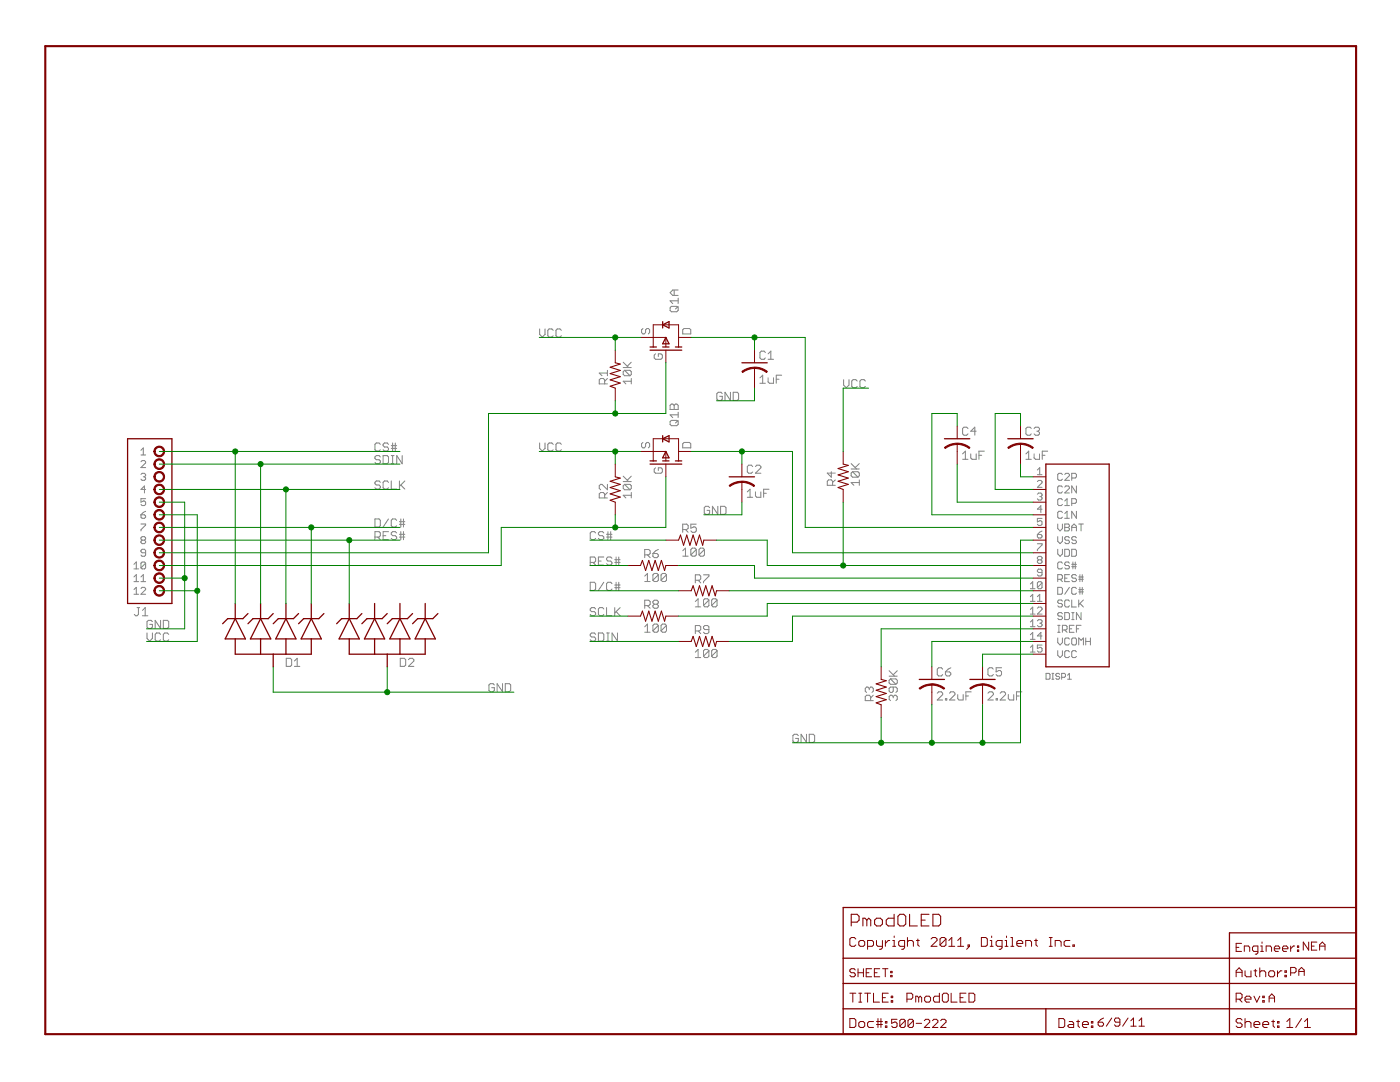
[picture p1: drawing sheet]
<svg xmlns="http://www.w3.org/2000/svg" width="279mm" height="216mm" viewBox="0 0 279 216" stroke-linecap="round" stroke-linejoin="round" font-family="sans-serif">
<g fill="#808080" stroke="#808080" stroke-width=".2">
<path d="M124.4 76.1l.5 .5z"/>
<path d="M124.4 76.1h1.6z"/>
<path d="M126 75.5v1.1z"/>
<path d="M124.7 75h1z"/>
<path d="M124.4 74.7l.3 .3z"/>
<path d="M124.4 74.2v.5z"/>
<path d="M124.4 74.2l.3-.3z"/>
<path d="M124.7 73.9h1z"/>
<path d="M125.7 73.9l.3 .3z"/>
<path d="M126 74.2v.5z"/>
<path d="M126 74.7l-.3 .3z"/>
<path d="M124.7 73.9l1 1.1z"/>
<path d="M124.4 73.3h1.6z"/>
<path d="M124.4 72.3l1.1 1z"/>
<path d="M126 72.3l-.8 .8z"/>
<path d="M124.4 98.8l.5 .6z"/>
<path d="M124.4 98.8h1.6z"/>
<path d="M126 98.3v1.1z"/>
<path d="M124.7 97.7h1z"/>
<path d="M124.4 97.5l.3 .2z"/>
<path d="M124.4 96.9v.6z"/>
<path d="M124.4 96.9l.3-.3z"/>
<path d="M124.7 96.6h1z"/>
<path d="M125.7 96.6l.3 .3z"/>
<path d="M126 96.9v.6z"/>
<path d="M126 97.5l-.3 .2z"/>
<path d="M124.7 96.6l1 1.1z"/>
<path d="M124.4 96.1h1.6z"/>
<path d="M124.4 95l1.1 1.1z"/>
<path d="M125.2 95.8l.8-.8z"/>
<path d="M151.7 75.4l.5-.5z"/>
<path d="M152.2 74.9v1.6z"/>
<path d="M151.7 76.5h1z"/>
<path d="M153.3 75.4v.8z"/>
<path d="M153.3 76.2l.3 .3z"/>
<path d="M153.6 76.5h.8z"/>
<path d="M154.4 75.4v1.1z"/>
<path d="M154.9 74.9v1.6z"/>
<path d="M154.9 74.9h1.1z"/>
<path d="M154.9 75.7h.6z"/>
<path d="M149.1 98.1l.6-.5z"/>
<path d="M149.7 97.6v1.6z"/>
<path d="M149.1 99.2h1.1z"/>
<path d="M150.8 98.1v.9z"/>
<path d="M150.8 99l.2 .2z"/>
<path d="M151 99.2h.8z"/>
<path d="M151.8 98.1v1.1z"/>
<path d="M152.4 97.6v1.6z"/>
<path d="M152.4 97.6h1.1z"/>
<path d="M152.4 98.4h.5z"/>
<path d="M204.7 90.6l.6-.6z"/>
<path d="M205.3 90v1.7z"/>
<path d="M204.7 91.7h1.1z"/>
<path d="M206.4 90.6v.8z"/>
<path d="M206.4 91.4l.3 .3z"/>
<path d="M206.7 91.7h.8z"/>
<path d="M207.5 90.6v1.1z"/>
<path d="M208 90v1.7z"/>
<path d="M208 90h1.1z"/>
<path d="M208 90.8h.6z"/>
<path d="M192.1 90.6l.6-.6z"/>
<path d="M192.7 90v1.7z"/>
<path d="M192.1 91.7h1.1z"/>
<path d="M193.7 90.6v.8z"/>
<path d="M193.7 91.4l.3 .3z"/>
<path d="M194 91.7h.8z"/>
<path d="M194.8 90.6v1.1z"/>
<path d="M195.4 90v1.7z"/>
<path d="M195.4 90h1z"/>
<path d="M195.4 90.8h.5z"/>
<path d="M197.2 139.7h1z"/>
<path d="M198.2 138.6l-1 1.1z"/>
<path d="M198.2 138.3v.3z"/>
<path d="M198 138l.2 .3z"/>
<path d="M197.4 138h.6z"/>
<path d="M197.4 138l-.2 .3z"/>
<path d="M198.8 139.4v.3z"/>
<path d="M198.8 139.4h.3z"/>
<path d="M199.1 139.4v.3z"/>
<path d="M198.8 139.7h.3z"/>
<path d="M199.6 139.7h1.1z"/>
<path d="M199.6 139.7l1.1-1.1z"/>
<path d="M200.7 138.3v.3z"/>
<path d="M200.4 138l.3 .3z"/>
<path d="M199.9 138h.5z"/>
<path d="M199.9 138l-.3 .3z"/>
<path d="M201.2 138.6v.8z"/>
<path d="M201.2 139.4l.3 .3z"/>
<path d="M201.5 139.7h.8z"/>
<path d="M202.3 138.6v1.1z"/>
<path d="M202.9 138v1.7z"/>
<path d="M202.9 138h1z"/>
<path d="M202.9 138.9h.5z"/>
<path d="M187 139.7h1.1z"/>
<path d="M187 139.7l1.1-1.1z"/>
<path d="M188.1 138.3v.3z"/>
<path d="M187.9 138l.2 .3z"/>
<path d="M187.3 138h.6z"/>
<path d="M187.3 138l-.3 .3z"/>
<path d="M188.7 139.4v.3z"/>
<path d="M188.7 139.4h.3z"/>
<path d="M189 139.4v.3z"/>
<path d="M188.7 139.7h.3z"/>
<path d="M189.5 139.7h1.1z"/>
<path d="M189.5 139.7l1.1-1.1z"/>
<path d="M190.6 138.3v.3z"/>
<path d="M190.3 138l.3 .3z"/>
<path d="M189.8 138h.5z"/>
<path d="M189.8 138l-.3 .3z"/>
<path d="M191.1 138.6v.8z"/>
<path d="M191.1 139.4l.3 .3z"/>
<path d="M191.4 139.7h.8z"/>
<path d="M192.2 138.6v1.1z"/>
<path d="M192.8 138v1.7z"/>
<path d="M192.8 138h1z"/>
<path d="M192.8 138.9h.5z"/>
<path d="M177.4 139.5l.3 .3z"/>
<path d="M177.4 139v.5z"/>
<path d="M177.4 139l.3-.3z"/>
<path d="M177.7 138.7h.3z"/>
<path d="M178 138.7l.3 .3z"/>
<path d="M178.3 139v.3z"/>
<path d="M178.5 138.7l-.2 .3z"/>
<path d="M178.5 138.7h.3z"/>
<path d="M178.8 138.7l.3 .3z"/>
<path d="M179.1 139v.5z"/>
<path d="M178.8 139.8l.3-.3z"/>
<path d="M178.8 138.2l.3-.3z"/>
<path d="M179.1 137.4v.5z"/>
<path d="M178.8 137.1l.3 .3z"/>
<path d="M177.7 137.1h1.1z"/>
<path d="M177.7 137.1l-.3 .3z"/>
<path d="M177.4 137.4v.5z"/>
<path d="M177.4 137.9l.3 .3z"/>
<path d="M177.7 138.2h.3z"/>
<path d="M178 138.2l.3-.3z"/>
<path d="M178.3 137.1v.8z"/>
<path d="M177.7 136.5h1.1z"/>
<path d="M177.4 136.3l.3 .2z"/>
<path d="M177.4 135.7v.6z"/>
<path d="M177.4 135.7l.3-.2z"/>
<path d="M177.7 135.5h1.1z"/>
<path d="M178.8 135.5l.3 .2z"/>
<path d="M179.1 135.7v.6z"/>
<path d="M179.1 136.3l-.3 .2z"/>
<path d="M177.7 135.5l1.1 1z"/>
<path d="M177.4 134.9h1.7z"/>
<path d="M177.4 133.8l1.1 1.1z"/>
<path d="M178.3 134.6l.8-.8z"/>
<path d="M169.9 96.3l.5 .5z"/>
<path d="M169.9 96.3h1.6z"/>
<path d="M171.5 95.8v1z"/>
<path d="M170.1 95.2h1.1z"/>
<path d="M169.9 94.9l.2 .3z"/>
<path d="M169.9 94.4v.5z"/>
<path d="M169.9 94.4l.2-.3z"/>
<path d="M170.1 94.1h1.1z"/>
<path d="M171.2 94.1l.3 .3z"/>
<path d="M171.5 94.4v.5z"/>
<path d="M171.5 94.9l-.3 .3z"/>
<path d="M170.1 94.1l1.1 1.1z"/>
<path d="M169.9 93.6h1.6z"/>
<path d="M169.9 92.5l1 1.1z"/>
<path d="M170.7 93.3l.8-.8z"/>
<path d="M136.2 109.9l.6-.5z"/>
<path d="M136.8 109.4v1.6z"/>
<path d="M136.2 111h1.1z"/>
<path d="M137.9 109.6v1.1z"/>
<path d="M137.9 109.6l.3-.2z"/>
<path d="M138.2 109.4h.5z"/>
<path d="M138.7 109.4l.3 .2z"/>
<path d="M139 109.6v1.1z"/>
<path d="M138.7 111l.3-.3z"/>
<path d="M138.2 111h.5z"/>
<path d="M137.9 110.7l.3 .3z"/>
<path d="M137.9 110.7l1.1-1.1z"/>
<path d="M139.5 109.6v1.1z"/>
<path d="M139.8 109.4l-.3 .2z"/>
<path d="M139.8 109.4h.5z"/>
<path d="M140.3 109.4l.3 .2z"/>
<path d="M140.6 109.6v1.1z"/>
<path d="M140.3 111l.3-.3z"/>
<path d="M139.8 111h.5z"/>
<path d="M139.5 110.7l.3 .3z"/>
<path d="M139.5 110.7l1.1-1.1z"/>
<path d="M128.7 115l.5-.6z"/>
<path d="M129.2 114.4v1.6z"/>
<path d="M128.7 116h1.1z"/>
<path d="M130.3 114.7v1.1z"/>
<path d="M130.6 114.4l-.3 .3z"/>
<path d="M130.6 114.4h.5z"/>
<path d="M131.1 114.4l.3 .3z"/>
<path d="M131.4 114.7v1.1z"/>
<path d="M131.1 116l.3-.2z"/>
<path d="M130.6 116h.5z"/>
<path d="M130.3 115.8l.3 .2z"/>
<path d="M130.3 115.8l1.1-1.1z"/>
<path d="M131.9 114.7v1.1z"/>
<path d="M131.9 114.7l.3-.3z"/>
<path d="M132.2 114.4h.5z"/>
<path d="M132.7 114.4l.3 .3z"/>
<path d="M133 114.7v1.1z"/>
<path d="M132.7 116l.3-.2z"/>
<path d="M132.2 116h.5z"/>
<path d="M131.9 115.8l.3 .2z"/>
<path d="M131.9 115.8l1.1-1.1z"/>
<path d="M138.8 120l.5-.5z"/>
<path d="M139.3 119.5v1.6z"/>
<path d="M138.8 121.1h1z"/>
<path d="M140.4 119.7v1.1z"/>
<path d="M140.4 119.7l.3-.2z"/>
<path d="M140.7 119.5h.5z"/>
<path d="M141.2 119.5l.3 .2z"/>
<path d="M141.5 119.7v1.1z"/>
<path d="M141.5 120.8l-.3 .3z"/>
<path d="M140.7 121.1h.5z"/>
<path d="M140.4 120.8l.3 .3z"/>
<path d="M140.4 120.8l1.1-1.1z"/>
<path d="M142 119.7v1.1z"/>
<path d="M142 119.7l.3-.2z"/>
<path d="M142.3 119.5h.6z"/>
<path d="M142.9 119.5l.2 .2z"/>
<path d="M143.1 119.7v1.1z"/>
<path d="M143.1 120.8l-.2 .3z"/>
<path d="M142.3 121.1h.6z"/>
<path d="M142 120.8l.3 .3z"/>
<path d="M142 120.8l1.1-1.1z"/>
<path d="M129.2 124.5l-.5 .6z"/>
<path d="M129.2 124.5v1.7z"/>
<path d="M128.7 126.2h1.1z"/>
<path d="M130.3 124.8v1.1z"/>
<path d="M130.6 124.5l-.3 .3z"/>
<path d="M130.6 124.5h.5z"/>
<path d="M131.1 124.5l.3 .3z"/>
<path d="M131.4 124.8v1.1z"/>
<path d="M131.4 125.9l-.3 .3z"/>
<path d="M130.6 126.2h.5z"/>
<path d="M130.3 125.9l.3 .3z"/>
<path d="M130.3 125.9l1.1-1.1z"/>
<path d="M131.9 124.8v1.1z"/>
<path d="M131.9 124.8l.3-.3z"/>
<path d="M132.2 124.5h.5z"/>
<path d="M132.7 124.5l.3 .3z"/>
<path d="M133 124.8v1.1z"/>
<path d="M133 125.9l-.3 .3z"/>
<path d="M132.2 126.2h.5z"/>
<path d="M131.9 125.9l.3 .3z"/>
<path d="M131.9 125.9l1.1-1.1z"/>
<path d="M139.3 129.6l-.5 .5z"/>
<path d="M139.3 129.6v1.6z"/>
<path d="M138.8 131.2h1z"/>
<path d="M140.4 129.9v1z"/>
<path d="M140.4 129.9l.3-.3z"/>
<path d="M140.7 129.6h.5z"/>
<path d="M141.2 129.6l.3 .3z"/>
<path d="M141.5 129.9v1z"/>
<path d="M141.5 130.9l-.3 .3z"/>
<path d="M140.7 131.2h.5z"/>
<path d="M140.4 130.9l.3 .3z"/>
<path d="M140.4 130.9l1.1-1z"/>
<path d="M142 129.9v1z"/>
<path d="M142 129.9l.3-.3z"/>
<path d="M142.3 129.6h.6z"/>
<path d="M142.9 129.6l.2 .3z"/>
<path d="M143.1 129.9v1z"/>
<path d="M143.1 130.9l-.2 .3z"/>
<path d="M142.3 131.2h.6z"/>
<path d="M142 130.9l.3 .3z"/>
<path d="M142 130.9l1.1-1z"/>
<path d="M136.2 66.6h1.7z"/>
<path d="M137.9 65.8v.8z"/>
<path d="M137.6 65.6l.3 .2z"/>
<path d="M136.5 65.6h1.1z"/>
<path d="M136.2 65.8l.3-.2z"/>
<path d="M136.2 65.8v.8z"/>
<path d="M130.6 70.9l.2-.3z"/>
<path d="M130.6 70.9v.5z"/>
<path d="M130.6 71.4l.2 .3z"/>
<path d="M130.8 71.7h1.1z"/>
<path d="M131.9 71.7l.3-.3z"/>
<path d="M132.2 70.9v.5z"/>
<path d="M131.9 70.6l.3 .3z"/>
<path d="M131.4 70.6h.5z"/>
<path d="M131.4 70.6v.5z"/>
<path d="M128 65.8l.3-.2z"/>
<path d="M128 65.8v.6z"/>
<path d="M128 66.4l.3 .2z"/>
<path d="M128.3 66.6h.3z"/>
<path d="M128.8 66.4l-.2 .2z"/>
<path d="M128.8 65.8v.6z"/>
<path d="M128.8 65.8l.3-.2z"/>
<path d="M129.1 65.6h.3z"/>
<path d="M129.4 65.6l.2 .2z"/>
<path d="M129.6 65.8v.6z"/>
<path d="M129.6 66.4l-.2 .2z"/>
<path d="M134 62.2h1.1z"/>
<path d="M133.7 61.9l.3 .3z"/>
<path d="M133.7 61.4v.5z"/>
<path d="M134 61.1l-.3 .3z"/>
<path d="M134 61.1h1.1z"/>
<path d="M135.1 61.1l.2 .3z"/>
<path d="M135.3 61.4v.5z"/>
<path d="M135.3 61.9l-.2 .3z"/>
<path d="M134.8 61.7l.5-.6z"/>
<path d="M133.7 60l.6 .6z"/>
<path d="M133.7 60h1.6z"/>
<path d="M135.3 59.5v1.1z"/>
<path d="M134.3 58.9h1z"/>
<path d="M133.7 58.4l.6 .5z"/>
<path d="M133.7 58.4l.6-.5z"/>
<path d="M134.3 57.9h1z"/>
<path d="M134.5 57.9v1z"/>
<path d="M136.2 89.4h1.7z"/>
<path d="M137.9 88.6v.8z"/>
<path d="M137.6 88.3l.3 .3z"/>
<path d="M136.5 88.3h1.1z"/>
<path d="M136.5 88.3l-.3 .3z"/>
<path d="M136.2 88.6v.8z"/>
<path d="M130.8 93.3l-.2 .3z"/>
<path d="M130.6 93.6v.6z"/>
<path d="M130.6 94.2l.2 .2z"/>
<path d="M130.8 94.4h1.1z"/>
<path d="M131.9 94.4l.3-.2z"/>
<path d="M132.2 93.6v.6z"/>
<path d="M131.9 93.3l.3 .3z"/>
<path d="M131.4 93.3h.5z"/>
<path d="M131.4 93.3v.6z"/>
<path d="M128.3 88.3l-.3 .3z"/>
<path d="M128 88.6v.5z"/>
<path d="M128 89.1l.3 .3z"/>
<path d="M128.3 89.4h.3z"/>
<path d="M128.6 89.4l.2-.3z"/>
<path d="M128.8 88.6v.5z"/>
<path d="M128.8 88.6l.3-.3z"/>
<path d="M129.1 88.3h.3z"/>
<path d="M129.4 88.3l.2 .3z"/>
<path d="M129.6 88.6v.5z"/>
<path d="M129.6 89.1l-.2 .3z"/>
<path d="M134 84.9h1.1z"/>
<path d="M133.7 84.7l.3 .2z"/>
<path d="M133.7 84.1v.6z"/>
<path d="M133.7 84.1l.3-.2z"/>
<path d="M134 83.9h1.1z"/>
<path d="M135.1 83.9l.2 .2z"/>
<path d="M135.3 84.1v.6z"/>
<path d="M135.1 84.9l.2-.2z"/>
<path d="M134.8 84.4l.5-.5z"/>
<path d="M133.7 82.8l.6 .5z"/>
<path d="M133.7 82.8h1.6z"/>
<path d="M135.3 82.3v1z"/>
<path d="M133.7 81.7h1.6z"/>
<path d="M133.7 80.9v.8z"/>
<path d="M133.7 80.9l.3-.3z"/>
<path d="M134 80.6h.3z"/>
<path d="M134.3 80.6l.2 .3z"/>
<path d="M134.5 80.9l.3-.3z"/>
<path d="M134.8 80.6h.3z"/>
<path d="M135.1 80.6l.2 .3z"/>
<path d="M135.3 80.9v.8z"/>
<path d="M134.5 80.9v.8z"/>
<path d="M119.6 76.6h1.6z"/>
<path d="M119.6 75.8v.8z"/>
<path d="M119.6 75.8l.3-.3z"/>
<path d="M119.9 75.5h.5z"/>
<path d="M120.4 75.5l.3 .3z"/>
<path d="M120.7 75.8v.8z"/>
<path d="M120.7 76.1l.5-.6z"/>
<path d="M119.6 74.4l.5 .6z"/>
<path d="M119.6 74.4h1.6z"/>
<path d="M121.2 73.9v1.1z"/>
<path d="M119.6 99.4h1.6z"/>
<path d="M119.6 98.6v.8z"/>
<path d="M119.6 98.6l.3-.3z"/>
<path d="M119.9 98.3h.5z"/>
<path d="M120.4 98.3l.3 .3z"/>
<path d="M120.7 98.6v.8z"/>
<path d="M120.7 98.8l.5-.5z"/>
<path d="M121.2 96.6v1.1z"/>
<path d="M120.1 96.6l1.1 1.1z"/>
<path d="M119.9 96.6h.2z"/>
<path d="M119.9 96.6l-.3 .3z"/>
<path d="M119.6 96.9v.6z"/>
<path d="M119.6 97.5l.3 .2z"/>
<path d="M152.5 70.1l.2 .2z"/>
<path d="M151.9 70.1h.6z"/>
<path d="M151.9 70.1l-.2 .2z"/>
<path d="M151.7 70.3v1.1z"/>
<path d="M151.7 71.4l.2 .3z"/>
<path d="M151.9 71.7h.6z"/>
<path d="M152.7 71.4l-.2 .3z"/>
<path d="M153.3 70.6l.5-.5z"/>
<path d="M153.8 70.1v1.6z"/>
<path d="M153.3 71.7h1.1z"/>
<path d="M149.9 92.8l.3 .3z"/>
<path d="M149.4 92.8h.5z"/>
<path d="M149.4 92.8l-.3 .3z"/>
<path d="M149.1 93.1v1.1z"/>
<path d="M149.1 94.2l.3 .2z"/>
<path d="M149.4 94.4h.5z"/>
<path d="M149.9 94.4l.3-.2z"/>
<path d="M150.8 94.4h1z"/>
<path d="M150.8 94.4l1-1.1z"/>
<path d="M151.8 93.1v.2z"/>
<path d="M151.6 92.8l.2 .3z"/>
<path d="M151 92.8h.6z"/>
<path d="M151 92.8l-.2 .3z"/>
<path d="M211.8 94.4l.2 .3z"/>
<path d="M211.3 94.4h.5z"/>
<path d="M211.3 94.4l-.2 .3z"/>
<path d="M211.1 94.7v.9z"/>
<path d="M211.1 95.6l.2 .2z"/>
<path d="M211.3 95.8h.5z"/>
<path d="M212 95.6l-.2 .2z"/>
<path d="M212.5 95.8h.9z"/>
<path d="M212.5 95.8l.9-.9z"/>
<path d="M213.4 94.7v.2z"/>
<path d="M213.2 94.4l.2 .3z"/>
<path d="M212.7 94.4h.5z"/>
<path d="M212.5 94.7l.2-.3z"/>
<path d="M213.9 94.4v1.4z"/>
<path d="M213.9 94.4h.7z"/>
<path d="M214.6 94.4l.2 .3z"/>
<path d="M214.8 94.7v.4z"/>
<path d="M214.8 95.1l-.2 .3z"/>
<path d="M213.9 95.4h.7z"/>
<path d="M207 93.8l.5-.5z"/>
<path d="M207.5 93.3v1.4z"/>
<path d="M207 94.7h1z"/>
<path d="M211.8 97l.2 .2z"/>
<path d="M211.3 97h.5z"/>
<path d="M211.3 97l-.2 .2z"/>
<path d="M211.1 97.2v.9z"/>
<path d="M211.1 98.1l.2 .3z"/>
<path d="M211.3 98.4h.5z"/>
<path d="M211.8 98.4l.2-.3z"/>
<path d="M212.5 98.4h.9z"/>
<path d="M212.5 98.4l.9-1z"/>
<path d="M213.4 97.2v.2z"/>
<path d="M213.2 97l.2 .2z"/>
<path d="M212.7 97h.5z"/>
<path d="M212.7 97l-.2 .2z"/>
<path d="M213.9 97v1.4z"/>
<path d="M213.9 97l.9 1.4z"/>
<path d="M214.8 97v1.4z"/>
<path d="M207 97.2h1z"/>
<path d="M207 97.2l1-.9z"/>
<path d="M208 96.1v.2z"/>
<path d="M207.7 95.9l.3 .2z"/>
<path d="M207.3 95.9h.4z"/>
<path d="M207.3 95.9l-.3 .2z"/>
<path d="M211.8 99.5l.2 .2z"/>
<path d="M211.3 99.5h.5z"/>
<path d="M211.3 99.5l-.2 .2z"/>
<path d="M211.1 99.7v.9z"/>
<path d="M211.1 100.6l.2 .3z"/>
<path d="M211.3 100.9h.5z"/>
<path d="M212 100.6l-.2 .3z"/>
<path d="M212.5 100l.5-.5z"/>
<path d="M213 99.5v1.4z"/>
<path d="M212.5 100.9h.9z"/>
<path d="M213.9 99.5v1.4z"/>
<path d="M213.9 99.5h.7z"/>
<path d="M214.6 99.5l.2 .2z"/>
<path d="M214.8 99.7v.5z"/>
<path d="M214.8 100.2l-.2 .2z"/>
<path d="M213.9 100.4h.7z"/>
<path d="M207 98.6l.3-.2z"/>
<path d="M207.3 98.4h.4z"/>
<path d="M207.7 98.4l.3 .2z"/>
<path d="M208 98.6v.2z"/>
<path d="M208 98.8l-.3 .3z"/>
<path d="M207.5 99.1h.2z"/>
<path d="M207.7 99.1l.3 .2z"/>
<path d="M208 99.3v.2z"/>
<path d="M208 99.5l-.3 .3z"/>
<path d="M207.3 99.8h.4z"/>
<path d="M207 99.5l.3 .3z"/>
<path d="M211.8 102l.2 .3z"/>
<path d="M211.3 102h.5z"/>
<path d="M211.1 102.3l.2-.3z"/>
<path d="M211.1 102.3v.9z"/>
<path d="M211.1 103.2l.2 .2z"/>
<path d="M211.3 103.4h.5z"/>
<path d="M212 103.2l-.2 .2z"/>
<path d="M212.5 102.5l.5-.5z"/>
<path d="M213 102v1.4z"/>
<path d="M212.5 103.4h.9z"/>
<path d="M213.9 102v1.4z"/>
<path d="M213.9 102l.9 1.4z"/>
<path d="M214.8 102v1.4z"/>
<path d="M207.7 100.9v1.4z"/>
<path d="M207 101.6l.7-.7z"/>
<path d="M207 101.6h1z"/>
<path d="M211.1 104.6v.9z"/>
<path d="M211.1 105.5l.5 .4z"/>
<path d="M211.6 105.9l.4-.4z"/>
<path d="M212 104.6v.9z"/>
<path d="M212.5 104.6v1.3z"/>
<path d="M212.5 104.6h.7z"/>
<path d="M213.2 104.6l.2 .2z"/>
<path d="M213.4 104.8v.2z"/>
<path d="M213.4 105l-.2 .2z"/>
<path d="M213.2 105.2l.2 .3z"/>
<path d="M213.4 105.5v.2z"/>
<path d="M213.4 105.7l-.2 .2z"/>
<path d="M212.5 105.9h.7z"/>
<path d="M212.5 105.2h.7z"/>
<path d="M213.9 105v.9z"/>
<path d="M213.9 105l.5-.4z"/>
<path d="M214.4 104.6l.4 .4z"/>
<path d="M214.8 105v.9z"/>
<path d="M213.9 105.2h.9z"/>
<path d="M215.8 104.6v1.3z"/>
<path d="M215.3 104.6h.9z"/>
<path d="M207 103.4h1z"/>
<path d="M207 103.4v.7z"/>
<path d="M207 104.1l.5-.2z"/>
<path d="M207.5 103.9h.2z"/>
<path d="M207.7 103.9l.3 .2z"/>
<path d="M208 104.1v.5z"/>
<path d="M207.7 104.8l.3-.2z"/>
<path d="M207.3 104.8h.4z"/>
<path d="M207 104.6l.3 .2z"/>
<path d="M211.1 107.1v.9z"/>
<path d="M211.1 108l.5 .5z"/>
<path d="M211.6 108.5l.4-.5z"/>
<path d="M212 107.1v.9z"/>
<path d="M213.2 107.1l.2 .2z"/>
<path d="M212.7 107.1h.5z"/>
<path d="M212.7 107.1l-.2 .2z"/>
<path d="M212.5 107.3v.2z"/>
<path d="M212.5 107.5l.2 .3z"/>
<path d="M212.7 107.8h.5z"/>
<path d="M213.2 107.8l.2 .2z"/>
<path d="M213.4 108v.2z"/>
<path d="M213.4 108.2l-.2 .3z"/>
<path d="M212.7 108.5h.5z"/>
<path d="M212.5 108.2l.2 .3z"/>
<path d="M214.6 107.1l.2 .2z"/>
<path d="M214.1 107.1h.5z"/>
<path d="M214.1 107.1l-.2 .2z"/>
<path d="M213.9 107.3v.2z"/>
<path d="M213.9 107.5l.2 .3z"/>
<path d="M214.1 107.8h.5z"/>
<path d="M214.6 107.8l.2 .2z"/>
<path d="M214.8 108v.2z"/>
<path d="M214.8 108.2l-.2 .3z"/>
<path d="M214.1 108.5h.5z"/>
<path d="M213.9 108.2l.2 .3z"/>
<path d="M207.5 106.2l.5-.2z"/>
<path d="M207.5 106.2l-.5 .5z"/>
<path d="M207 106.7v.4z"/>
<path d="M207 107.1l.3 .3z"/>
<path d="M207.3 107.4h.4z"/>
<path d="M207.7 107.4l.3-.3z"/>
<path d="M208 106.9v.2z"/>
<path d="M207.7 106.7l.3 .2z"/>
<path d="M207 106.7h.7z"/>
<path d="M211.1 109.6v.9z"/>
<path d="M211.1 110.5l.5 .5z"/>
<path d="M211.6 111l.4-.5z"/>
<path d="M212 109.6v.9z"/>
<path d="M212.5 109.6v1.4z"/>
<path d="M212.5 111h.7z"/>
<path d="M213.2 111l.2-.2z"/>
<path d="M213.4 109.8v1z"/>
<path d="M213.2 109.6l.2 .2z"/>
<path d="M212.5 109.6h.7z"/>
<path d="M213.9 109.6v1.4z"/>
<path d="M213.9 111h.7z"/>
<path d="M214.6 111l.2-.2z"/>
<path d="M214.8 109.8v1z"/>
<path d="M214.6 109.6l.2 .2z"/>
<path d="M213.9 109.6h.7z"/>
<path d="M207 108.5h1z"/>
<path d="M208 108.5v.2z"/>
<path d="M207 109.7l1-1z"/>
<path d="M207 109.7v.2z"/>
<path d="M211.8 112.1l.2 .3z"/>
<path d="M211.3 112.1h.5z"/>
<path d="M211.3 112.1l-.2 .3z"/>
<path d="M211.1 112.4v.9z"/>
<path d="M211.1 113.3l.2 .2z"/>
<path d="M211.3 113.5h.5z"/>
<path d="M211.8 113.5l.2-.2z"/>
<path d="M213.2 112.1l.2 .3z"/>
<path d="M212.7 112.1h.5z"/>
<path d="M212.7 112.1l-.2 .3z"/>
<path d="M212.5 112.4v.2z"/>
<path d="M212.5 112.6l.2 .2z"/>
<path d="M212.7 112.8h.5z"/>
<path d="M213.2 112.8l.2 .3z"/>
<path d="M213.4 113.1v.2z"/>
<path d="M213.2 113.5l.2-.2z"/>
<path d="M212.7 113.5h.5z"/>
<path d="M212.5 113.3l.2 .2z"/>
<path d="M214.1 112.1v1.4z"/>
<path d="M214.6 112.1v1.4z"/>
<path d="M213.9 112.6h.7z"/>
<path d="M214.6 112.6h.2z"/>
<path d="M213.9 113.1h.9z"/>
<path d="M207 111.3l.3-.3z"/>
<path d="M207.3 111h.4z"/>
<path d="M207.7 111l.3 .3z"/>
<path d="M208 111.3v.2z"/>
<path d="M208 111.5l-.3 .2z"/>
<path d="M207.7 111.7l.3 .3z"/>
<path d="M208 112v.2z"/>
<path d="M208 112.2l-.3 .2z"/>
<path d="M207.3 112.4h.4z"/>
<path d="M207 112.2l.3 .2z"/>
<path d="M207 112v.2z"/>
<path d="M207 112l.3-.3z"/>
<path d="M207 111.5l.3 .2z"/>
<path d="M207 111.3v.2z"/>
<path d="M207.3 111.7h.4z"/>
<path d="M211.1 114.7v1.4z"/>
<path d="M211.1 114.7h.7z"/>
<path d="M211.8 114.7l.2 .2z"/>
<path d="M212 114.9v.5z"/>
<path d="M212 115.4l-.2 .2z"/>
<path d="M211.1 115.6h.7z"/>
<path d="M211.6 115.6l.4 .5z"/>
<path d="M212.5 114.7h.9z"/>
<path d="M212.5 114.7v1.4z"/>
<path d="M212.5 116.1h.9z"/>
<path d="M212.5 115.4h.5z"/>
<path d="M214.6 114.7l.2 .2z"/>
<path d="M214.1 114.7h.5z"/>
<path d="M214.1 114.7l-.2 .2z"/>
<path d="M213.9 114.9v.2z"/>
<path d="M213.9 115.1l.2 .3z"/>
<path d="M214.1 115.4h.5z"/>
<path d="M214.6 115.4l.2 .2z"/>
<path d="M214.8 115.6v.2z"/>
<path d="M214.8 115.8l-.2 .3z"/>
<path d="M214.1 116.1h.5z"/>
<path d="M213.9 115.8l.2 .3z"/>
<path d="M215.5 114.7v1.4z"/>
<path d="M216 114.7v1.4z"/>
<path d="M215.3 115.1h.7z"/>
<path d="M216 115.1h.2z"/>
<path d="M215.3 115.6h.9z"/>
<path d="M207 114.7l.3 .2z"/>
<path d="M207.3 114.9h.4z"/>
<path d="M207.7 114.9l.3-.2z"/>
<path d="M208 113.8v.9z"/>
<path d="M207.7 113.6l.3 .2z"/>
<path d="M207.3 113.6h.4z"/>
<path d="M207.3 113.6l-.3 .2z"/>
<path d="M207 113.8v.2z"/>
<path d="M207 114l.3 .2z"/>
<path d="M207.3 114.2h.7z"/>
<path d="M211.1 117.2v1.4z"/>
<path d="M211.1 118.6h.7z"/>
<path d="M211.8 118.6l.2-.3z"/>
<path d="M212 117.4v.9z"/>
<path d="M211.8 117.2l.2 .2z"/>
<path d="M211.1 117.2h.7z"/>
<path d="M213.4 117.2l-.9 1.4z"/>
<path d="M214.6 117.2l.2 .2z"/>
<path d="M214.1 117.2h.5z"/>
<path d="M214.1 117.2l-.2 .2z"/>
<path d="M213.9 117.4v.9z"/>
<path d="M213.9 118.3l.2 .3z"/>
<path d="M214.1 118.6h.5z"/>
<path d="M214.6 118.6l.2-.3z"/>
<path d="M215.5 117.2v1.4z"/>
<path d="M216 117.2v1.4z"/>
<path d="M215.3 117.6h.7z"/>
<path d="M216 117.6h.2z"/>
<path d="M215.3 118.1h.9z"/>
<path d="M205.6 116.5l.5-.4z"/>
<path d="M206.1 116.1v1.4z"/>
<path d="M205.6 117.5h1z"/>
<path d="M207 116.3v.9z"/>
<path d="M207 116.3l.3-.2z"/>
<path d="M207.3 116.1h.4z"/>
<path d="M207.7 116.1l.3 .2z"/>
<path d="M208 116.3v.9z"/>
<path d="M208 117.2l-.3 .3z"/>
<path d="M207.3 117.5h.4z"/>
<path d="M207 117.2l.3 .3z"/>
<path d="M207 117.2l1-.9z"/>
<path d="M211.8 119.7l.2 .3z"/>
<path d="M211.3 119.7h.5z"/>
<path d="M211.3 119.7l-.2 .3z"/>
<path d="M211.1 120v.2z"/>
<path d="M211.1 120.2l.2 .2z"/>
<path d="M211.3 120.4h.5z"/>
<path d="M211.8 120.4l.2 .2z"/>
<path d="M212 120.6v.3z"/>
<path d="M212 120.9l-.2 .2z"/>
<path d="M211.3 121.1h.5z"/>
<path d="M211.1 120.9l.2 .2z"/>
<path d="M213.2 119.7l.2 .3z"/>
<path d="M212.7 119.7h.5z"/>
<path d="M212.7 119.7l-.2 .3z"/>
<path d="M212.5 120v.9z"/>
<path d="M212.5 120.9l.2 .2z"/>
<path d="M212.7 121.1h.5z"/>
<path d="M213.2 121.1l.2-.2z"/>
<path d="M213.9 119.7v1.4z"/>
<path d="M213.9 121.1h.9z"/>
<path d="M215.3 119.7v1.4z"/>
<path d="M215.3 120.6l.9-.9z"/>
<path d="M215.5 120.4l.7 .7z"/>
<path d="M205.6 119.1l.5-.5z"/>
<path d="M206.1 118.6v1.4z"/>
<path d="M205.6 120h1z"/>
<path d="M207 119.1l.5-.5z"/>
<path d="M207.5 118.6v1.4z"/>
<path d="M207 120h1z"/>
<path d="M211.8 122.2l.2 .3z"/>
<path d="M211.3 122.2h.5z"/>
<path d="M211.1 122.5l.2-.3z"/>
<path d="M211.1 122.5v.2z"/>
<path d="M211.1 122.7l.2 .2z"/>
<path d="M211.3 122.9h.5z"/>
<path d="M211.8 122.9l.2 .3z"/>
<path d="M212 123.2v.2z"/>
<path d="M212 123.4l-.2 .2z"/>
<path d="M211.3 123.6h.5z"/>
<path d="M211.1 123.4l.2 .2z"/>
<path d="M212.5 122.2v1.4z"/>
<path d="M212.5 123.6h.7z"/>
<path d="M213.2 123.6l.2-.2z"/>
<path d="M213.4 122.5v.9z"/>
<path d="M213.2 122.2l.2 .3z"/>
<path d="M212.5 122.2h.7z"/>
<path d="M213.9 123.6h.5z"/>
<path d="M214.1 122.2v1.4z"/>
<path d="M213.9 122.2h.5z"/>
<path d="M214.8 122.2v1.4z"/>
<path d="M214.8 122.2l1 1.4z"/>
<path d="M215.8 122.2v1.4z"/>
<path d="M205.6 121.6l.5-.5z"/>
<path d="M206.1 121.1v1.4z"/>
<path d="M205.6 122.5h1z"/>
<path d="M207 122.5h1z"/>
<path d="M207 122.5l1-.9z"/>
<path d="M208 121.4v.2z"/>
<path d="M207.7 121.1l.3 .3z"/>
<path d="M207.3 121.1h.4z"/>
<path d="M207.3 121.1l-.3 .3z"/>
<path d="M211.1 126.2h.5z"/>
<path d="M211.3 124.8v1.4z"/>
<path d="M211.1 124.8h.5z"/>
<path d="M212 124.8v1.4z"/>
<path d="M212 124.8h.7z"/>
<path d="M212.7 124.8l.3 .2z"/>
<path d="M213 125v.5z"/>
<path d="M213 125.5l-.3 .2z"/>
<path d="M212 125.7h.7z"/>
<path d="M212.5 125.7l.5 .5z"/>
<path d="M213.4 124.8h1z"/>
<path d="M213.4 124.8v1.4z"/>
<path d="M213.4 126.2h1z"/>
<path d="M213.4 125.5h.5z"/>
<path d="M214.8 124.8v1.4z"/>
<path d="M214.8 124.8h1z"/>
<path d="M214.8 125.5h.5z"/>
<path d="M205.6 124.1l.5-.4z"/>
<path d="M206.1 123.7v1.4z"/>
<path d="M205.6 125.1h1z"/>
<path d="M207 123.9l.3-.2z"/>
<path d="M207.3 123.7h.4z"/>
<path d="M207.7 123.7l.3 .2z"/>
<path d="M208 123.9v.2z"/>
<path d="M207.7 124.4l.3-.3z"/>
<path d="M207.5 124.4h.2z"/>
<path d="M207.7 124.4l.3 .2z"/>
<path d="M208 124.6v.2z"/>
<path d="M208 124.8l-.3 .3z"/>
<path d="M207.3 125.1h.4z"/>
<path d="M207 124.8l.3 .3z"/>
<path d="M211.1 127.3v.9z"/>
<path d="M211.1 128.2l.5 .5z"/>
<path d="M211.6 128.7l.4-.5z"/>
<path d="M212 127.3v.9z"/>
<path d="M213.2 127.3l.2 .2z"/>
<path d="M212.7 127.3h.5z"/>
<path d="M212.5 127.5l.2-.2z"/>
<path d="M212.5 127.5v1z"/>
<path d="M212.5 128.5l.2 .2z"/>
<path d="M212.7 128.7h.5z"/>
<path d="M213.2 128.7l.2-.2z"/>
<path d="M214.1 127.3h.5z"/>
<path d="M214.1 127.3l-.2 .2z"/>
<path d="M213.9 127.5v1z"/>
<path d="M213.9 128.5l.2 .2z"/>
<path d="M214.1 128.7h.5z"/>
<path d="M214.6 128.7l.2-.2z"/>
<path d="M214.8 127.5v1z"/>
<path d="M214.6 127.3l.2 .2z"/>
<path d="M215.3 127.3v1.4z"/>
<path d="M215.3 127.3l.5 .5z"/>
<path d="M215.8 127.8l.4-.5z"/>
<path d="M216.2 127.3v1.4z"/>
<path d="M216.7 127.3v1.4z"/>
<path d="M216.7 128h.9z"/>
<path d="M217.6 127.3v1.4z"/>
<path d="M205.6 126.7l.5-.5z"/>
<path d="M206.1 126.2v1.4z"/>
<path d="M205.6 127.6h1z"/>
<path d="M207.7 126.2v1.4z"/>
<path d="M207.7 126.2l-.7 .7z"/>
<path d="M207 126.9h1z"/>
<path d="M211.1 129.8v.9z"/>
<path d="M211.1 130.7l.5 .5z"/>
<path d="M211.6 131.2l.4-.5z"/>
<path d="M212 129.8v.9z"/>
<path d="M213.2 129.8l.2 .3z"/>
<path d="M212.7 129.8h.5z"/>
<path d="M212.5 130.1l.2-.3z"/>
<path d="M212.5 130.1v.9z"/>
<path d="M212.5 131l.2 .2z"/>
<path d="M212.7 131.2h.5z"/>
<path d="M213.2 131.2l.2-.2z"/>
<path d="M214.6 129.8l.2 .3z"/>
<path d="M214.1 129.8h.5z"/>
<path d="M214.1 129.8l-.2 .3z"/>
<path d="M213.9 130.1v.9z"/>
<path d="M213.9 131l.2 .2z"/>
<path d="M214.1 131.2h.5z"/>
<path d="M214.6 131.2l.2-.2z"/>
<path d="M205.6 129.2l.5-.5z"/>
<path d="M206.1 128.7v1.4z"/>
<path d="M205.6 130.1h1z"/>
<path d="M207 128.7h1z"/>
<path d="M207 128.7v.7z"/>
<path d="M207 129.4l.5-.2z"/>
<path d="M207.5 129.2h.2z"/>
<path d="M207.7 129.2l.3 .2z"/>
<path d="M208 129.4v.5z"/>
<path d="M207.7 130.1l.3-.2z"/>
<path d="M207.3 130.1h.4z"/>
<path d="M207 129.9l.3 .2z"/>
<path d="M208.8 134.4v1.1z"/>
<path d="M208.8 135.5h.6z"/>
<path d="M209.4 135.5l.1-.2z"/>
<path d="M209.5 134.6v.7z"/>
<path d="M209.4 134.4l.1 .2z"/>
<path d="M208.8 134.4h.6z"/>
<path d="M209.9 135.5h.4z"/>
<path d="M210.1 134.4v1.1z"/>
<path d="M209.9 134.4h.4z"/>
<path d="M211.3 134.4l.2 .2z"/>
<path d="M210.9 134.4h.4z"/>
<path d="M210.9 134.4l-.2 .2z"/>
<path d="M210.7 134.6v.1z"/>
<path d="M210.7 134.7l.2 .3z"/>
<path d="M210.9 135h.4z"/>
<path d="M211.3 135l.2 .1z"/>
<path d="M211.5 135.1v.2z"/>
<path d="M211.5 135.3l-.2 .2z"/>
<path d="M210.9 135.5h.4z"/>
<path d="M210.7 135.3l.2 .2z"/>
<path d="M211.9 134.4v1.1z"/>
<path d="M211.9 134.4h.5z"/>
<path d="M212.4 134.4l.2 .2z"/>
<path d="M212.6 134.6v.4z"/>
<path d="M212.6 135l-.2 .1z"/>
<path d="M211.9 135.1h.5z"/>
<path d="M213 134.7l.4-.3z"/>
<path d="M213.4 134.4v1.1z"/>
<path d="M213 135.5h.8z"/>
<path d="M205.5 85.2l.3 .3z"/>
<path d="M205 85.2h.5z"/>
<path d="M204.7 85.5l.3-.3z"/>
<path d="M204.7 85.5v1.1z"/>
<path d="M204.7 86.6l.3 .2z"/>
<path d="M205 86.8h.5z"/>
<path d="M205.5 86.8l.3-.2z"/>
<path d="M206.4 85.5l.3-.3z"/>
<path d="M206.7 85.2h.5z"/>
<path d="M207.2 85.2l.3 .3z"/>
<path d="M207.5 85.5v.3z"/>
<path d="M207.5 85.8l-.3 .2z"/>
<path d="M206.9 86h.3z"/>
<path d="M207.2 86l.3 .3z"/>
<path d="M207.5 86.3v.3z"/>
<path d="M207.5 86.6l-.3 .2z"/>
<path d="M206.7 86.8h.5z"/>
<path d="M206.4 86.6l.3 .2z"/>
<path d="M192.9 85.2l.3 .3z"/>
<path d="M192.4 85.2h.5z"/>
<path d="M192.1 85.5l.3-.3z"/>
<path d="M192.1 85.5v1.1z"/>
<path d="M192.1 86.6l.3 .2z"/>
<path d="M192.4 86.8h.5z"/>
<path d="M192.9 86.8l.3-.2z"/>
<path d="M194.5 85.2v1.6z"/>
<path d="M194.5 85.2l-.8 .8z"/>
<path d="M193.7 86h1.1z"/>
<path d="M198 133.2l.2 .3z"/>
<path d="M197.4 133.2h.6z"/>
<path d="M197.4 133.2l-.2 .3z"/>
<path d="M197.2 133.5v1.1z"/>
<path d="M197.2 134.6l.2 .3z"/>
<path d="M197.4 134.9h.6z"/>
<path d="M198 134.9l.2-.3z"/>
<path d="M198.8 133.2h1.1z"/>
<path d="M198.8 133.2v.9z"/>
<path d="M198.8 134.1l.5-.3z"/>
<path d="M199.3 133.8h.3z"/>
<path d="M199.6 133.8l.3 .3z"/>
<path d="M199.9 134.1v.5z"/>
<path d="M199.6 134.9l.3-.3z"/>
<path d="M199.1 134.9h.5z"/>
<path d="M198.8 134.6l.3 .3z"/>
<path d="M187.9 133.2l.2 .3z"/>
<path d="M187.3 133.2h.6z"/>
<path d="M187.3 133.2l-.3 .3z"/>
<path d="M187 133.5v1.1z"/>
<path d="M187 134.6l.3 .3z"/>
<path d="M187.3 134.9h.6z"/>
<path d="M188.1 134.6l-.2 .3z"/>
<path d="M189.2 133.5l.6-.3z"/>
<path d="M189.2 133.5l-.5 .6z"/>
<path d="M188.7 134.1v.5z"/>
<path d="M188.7 134.6l.3 .3z"/>
<path d="M189 134.9h.5z"/>
<path d="M189.5 134.9l.3-.3z"/>
<path d="M189.8 134.3v.3z"/>
<path d="M189.5 134.1l.3 .2z"/>
<path d="M188.7 134.1h.8z"/>
<path d="M172.7 139.8h1.6z"/>
<path d="M172.7 139v.8z"/>
<path d="M172.9 138.7l-.2 .3z"/>
<path d="M172.9 138.7h.6z"/>
<path d="M173.5 138.7l.3 .3z"/>
<path d="M173.8 139v.8z"/>
<path d="M173.8 139.3l.5-.6z"/>
<path d="M172.7 137.9l.2 .3z"/>
<path d="M172.7 137.4v.5z"/>
<path d="M172.9 137.1l-.2 .3z"/>
<path d="M172.9 137.1h.3z"/>
<path d="M173.2 137.1l.3 .3z"/>
<path d="M173.5 137.4v.2z"/>
<path d="M173.8 137.1l-.3 .3z"/>
<path d="M173.8 137.1h.2z"/>
<path d="M174 137.1l.3 .3z"/>
<path d="M174.3 137.4v.5z"/>
<path d="M174.3 137.9l-.3 .3z"/>
<path d="M165.1 96.8h1.6z"/>
<path d="M165.1 96v.8z"/>
<path d="M165.4 95.8l-.3 .2z"/>
<path d="M165.4 95.8h.5z"/>
<path d="M165.9 95.8l.3 .2z"/>
<path d="M166.2 96v.8z"/>
<path d="M166.2 96.3l.5-.5z"/>
<path d="M165.1 94.4h1.6z"/>
<path d="M165.1 94.4l.8 .8z"/>
<path d="M165.9 94.1v1.1z"/>
<path d="M136.2 104.6v1.6z"/>
<path d="M136.2 104.6h.9z"/>
<path d="M137.1 104.6l.2 .3z"/>
<path d="M137.3 104.9v.5z"/>
<path d="M137.1 105.7l.2-.3z"/>
<path d="M136.2 105.7h.9z"/>
<path d="M136.8 105.7l.5 .5z"/>
<path d="M137.9 104.6h1.1z"/>
<path d="M137.9 104.6v.8z"/>
<path d="M137.9 105.4l.5-.3z"/>
<path d="M138.4 105.1h.3z"/>
<path d="M138.7 105.1l.3 .3z"/>
<path d="M139 105.4v.5z"/>
<path d="M139 105.9l-.3 .3z"/>
<path d="M138.2 106.2h.5z"/>
<path d="M137.9 105.9l.3 .3z"/>
<path d="M128.7 109.6v1.7z"/>
<path d="M128.7 109.6h.8z"/>
<path d="M129.5 109.6l.3 .3z"/>
<path d="M129.8 109.9v.5z"/>
<path d="M129.8 110.4l-.3 .3z"/>
<path d="M128.7 110.7h.8z"/>
<path d="M129.2 110.7l.6 .6z"/>
<path d="M130.8 109.9l.6-.3z"/>
<path d="M130.8 109.9l-.5 .5z"/>
<path d="M130.3 110.4v.6z"/>
<path d="M130.3 111l.3 .3z"/>
<path d="M130.6 111.3h.5z"/>
<path d="M131.4 111l-.3 .3z"/>
<path d="M131.4 110.7v.3z"/>
<path d="M131.1 110.4l.3 .3z"/>
<path d="M130.3 110.4h.8z"/>
<path d="M138.8 114.7v1.6z"/>
<path d="M138.8 114.7h.8z"/>
<path d="M139.6 114.7l.2 .3z"/>
<path d="M139.8 115v.5z"/>
<path d="M139.8 115.5l-.2 .3z"/>
<path d="M138.8 115.8h.8z"/>
<path d="M139.3 115.8l.5 .5z"/>
<path d="M140.4 114.7h1.1z"/>
<path d="M141.5 114.7v.3z"/>
<path d="M141.5 115l-1.1 1.1z"/>
<path d="M140.4 116.1v.2z"/>
<path d="M128.7 119.8v1.6z"/>
<path d="M128.7 119.8h.8z"/>
<path d="M129.5 119.8l.3 .2z"/>
<path d="M129.8 120v.6z"/>
<path d="M129.8 120.6l-.3 .2z"/>
<path d="M128.7 120.8h.8z"/>
<path d="M129.2 120.8l.6 .6z"/>
<path d="M130.6 119.8l-.3 .2z"/>
<path d="M130.6 119.8h.5z"/>
<path d="M131.1 119.8l.3 .2z"/>
<path d="M131.4 120v.3z"/>
<path d="M131.4 120.3l-.3 .3z"/>
<path d="M131.1 120.6l.3 .2z"/>
<path d="M131.4 120.8v.3z"/>
<path d="M131.1 121.4l.3-.3z"/>
<path d="M130.6 121.4h.5z"/>
<path d="M130.3 121.1l.3 .3z"/>
<path d="M130.3 120.8v.3z"/>
<path d="M130.3 120.8l.3-.2z"/>
<path d="M130.3 120.3l.3 .3z"/>
<path d="M130.3 120v.3z"/>
<path d="M130.6 120.6h.5z"/>
<path d="M138.8 124.8v1.6z"/>
<path d="M138.8 124.8h.8z"/>
<path d="M139.6 124.8l.2 .3z"/>
<path d="M139.8 125.1v.5z"/>
<path d="M139.8 125.6l-.2 .3z"/>
<path d="M138.8 125.9h.8z"/>
<path d="M139.3 125.9l.5 .5z"/>
<path d="M140.4 126.2l.3 .2z"/>
<path d="M140.7 126.4h.5z"/>
<path d="M141.5 126.2l-.3 .2z"/>
<path d="M141.5 125.1v1.1z"/>
<path d="M141.2 124.8l.3 .3z"/>
<path d="M140.7 124.8h.5z"/>
<path d="M140.4 125.1l.3-.3z"/>
<path d="M140.4 125.1v.2z"/>
<path d="M140.4 125.3l.3 .3z"/>
<path d="M140.7 125.6h.8z"/>
<path d="M57.1 131.4v1.6z"/>
<path d="M57.1 133h.9z"/>
<path d="M58 133l.2-.3z"/>
<path d="M58.2 131.6v1.1z"/>
<path d="M58 131.4l.2 .2z"/>
<path d="M57.1 131.4h.9z"/>
<path d="M58.8 131.9l.5-.5z"/>
<path d="M59.3 131.4v1.6z"/>
<path d="M58.8 133h1z"/>
<path d="M79.9 131.4v1.6z"/>
<path d="M79.9 133h.8z"/>
<path d="M80.7 133l.3-.3z"/>
<path d="M81 131.6v1.1z"/>
<path d="M80.7 131.4l.3 .2z"/>
<path d="M79.9 131.4h.8z"/>
<path d="M81.5 133h1.1z"/>
<path d="M81.5 133l1.1-1.1z"/>
<path d="M82.6 131.6v.3z"/>
<path d="M82.3 131.4l.3 .2z"/>
<path d="M81.8 131.4h.5z"/>
<path d="M81.8 131.4l-.3 .2z"/>
<path d="M28.1 89.9l.5-.5z"/>
<path d="M28.6 89.4v1.4z"/>
<path d="M28.1 90.8h1z"/>
<path d="M28.1 93.3h1z"/>
<path d="M28.1 93.3l1-.9z"/>
<path d="M29.1 92.1v.3z"/>
<path d="M28.8 91.9l.3 .2z"/>
<path d="M28.4 91.9h.4z"/>
<path d="M28.4 91.9l-.3 .2z"/>
<path d="M28.1 94.7l.3-.3z"/>
<path d="M28.4 94.4h.4z"/>
<path d="M28.8 94.4l.3 .3z"/>
<path d="M29.1 94.7v.2z"/>
<path d="M29.1 94.9l-.3 .2z"/>
<path d="M28.6 95.1h.2z"/>
<path d="M28.8 95.1l.3 .3z"/>
<path d="M29.1 95.4v.2z"/>
<path d="M29.1 95.6l-.3 .2z"/>
<path d="M28.4 95.8h.4z"/>
<path d="M28.1 95.6l.3 .2z"/>
<path d="M28.8 97v1.4z"/>
<path d="M28.8 97l-.7 .7z"/>
<path d="M28.1 97.7h1z"/>
<path d="M28.1 99.5h1z"/>
<path d="M28.1 99.5v.7z"/>
<path d="M28.1 100.2l.5-.2z"/>
<path d="M28.6 100h.2z"/>
<path d="M28.8 100l.3 .2z"/>
<path d="M29.1 100.2v.4z"/>
<path d="M29.1 100.6l-.3 .3z"/>
<path d="M28.4 100.9h.4z"/>
<path d="M28.1 100.6l.3 .3z"/>
<path d="M28.6 102.3l.5-.3z"/>
<path d="M28.6 102.3l-.5 .4z"/>
<path d="M28.1 102.7v.5z"/>
<path d="M28.1 103.2l.3 .2z"/>
<path d="M28.4 103.4h.4z"/>
<path d="M28.8 103.4l.3-.2z"/>
<path d="M29.1 103v.2z"/>
<path d="M28.8 102.7l.3 .3z"/>
<path d="M28.1 102.7h.7z"/>
<path d="M28.1 104.6h1z"/>
<path d="M29.1 104.6v.2z"/>
<path d="M29.1 104.8l-1 .9z"/>
<path d="M28.1 105.7v.2z"/>
<path d="M28.1 107.3l.3-.2z"/>
<path d="M28.4 107.1h.4z"/>
<path d="M28.8 107.1l.3 .2z"/>
<path d="M29.1 107.3v.2z"/>
<path d="M29.1 107.5l-.3 .3z"/>
<path d="M28.8 107.8l.3 .2z"/>
<path d="M29.1 108v.2z"/>
<path d="M29.1 108.2l-.3 .3z"/>
<path d="M28.4 108.5h.4z"/>
<path d="M28.1 108.2l.3 .3z"/>
<path d="M28.1 108v.2z"/>
<path d="M28.1 108l.3-.2z"/>
<path d="M28.1 107.5l.3 .3z"/>
<path d="M28.1 107.3v.2z"/>
<path d="M28.4 107.8h.4z"/>
<path d="M28.1 110.8l.3 .2z"/>
<path d="M28.4 111h.4z"/>
<path d="M28.8 111l.3-.2z"/>
<path d="M29.1 109.8v1z"/>
<path d="M28.8 109.6l.3 .2z"/>
<path d="M28.4 109.6h.4z"/>
<path d="M28.4 109.6l-.3 .2z"/>
<path d="M28.1 109.8v.3z"/>
<path d="M28.1 110.1l.3 .2z"/>
<path d="M28.4 110.3h.7z"/>
<path d="M26.7 112.6l.5-.5z"/>
<path d="M27.2 112.1v1.4z"/>
<path d="M26.7 113.5h1z"/>
<path d="M28.1 112.4v.9z"/>
<path d="M28.1 112.4l.3-.3z"/>
<path d="M28.4 112.1h.4z"/>
<path d="M28.8 112.1l.3 .3z"/>
<path d="M29.1 112.4v.9z"/>
<path d="M28.8 113.5l.3-.2z"/>
<path d="M28.4 113.5h.4z"/>
<path d="M28.1 113.3l.3 .2z"/>
<path d="M29.1 112.4l-1 .9z"/>
<path d="M26.7 115.1l.5-.4z"/>
<path d="M27.2 114.7v1.4z"/>
<path d="M26.7 116.1h1z"/>
<path d="M28.1 115.1l.5-.4z"/>
<path d="M28.6 114.7v1.4z"/>
<path d="M28.1 116.1h1z"/>
<path d="M26.7 117.6l.5-.4z"/>
<path d="M27.2 117.2v1.4z"/>
<path d="M26.7 118.6h1z"/>
<path d="M28.1 118.6h1z"/>
<path d="M28.1 118.6l1-1z"/>
<path d="M29.1 117.4v.2z"/>
<path d="M28.8 117.2l.3 .2z"/>
<path d="M28.4 117.2h.4z"/>
<path d="M28.4 117.2l-.3 .2z"/>
<path d="M26.8 122.6l.3 .3z"/>
<path d="M27.1 122.9h.2z"/>
<path d="M27.3 122.9l.3-.3z"/>
<path d="M27.6 121.2v1.4z"/>
<path d="M27.3 121.2h.6z"/>
<path d="M28.4 121.8l.6-.6z"/>
<path d="M29 121.2v1.7z"/>
<path d="M28.4 122.9h1.1z"/>
<path d="M107.7 65.6v1.1z"/>
<path d="M107.7 66.7l.5 .6z"/>
<path d="M108.2 67.3l.6-.6z"/>
<path d="M108.8 65.6v1.1z"/>
<path d="M110.1 65.6l.3 .3z"/>
<path d="M109.6 65.6h.5z"/>
<path d="M109.6 65.6l-.3 .3z"/>
<path d="M109.3 65.9v1.1z"/>
<path d="M109.3 67l.3 .3z"/>
<path d="M109.6 67.3h.5z"/>
<path d="M110.1 67.3l.3-.3z"/>
<path d="M111.8 65.6l.2 .3z"/>
<path d="M111.2 65.6h.6z"/>
<path d="M111.2 65.6l-.2 .3z"/>
<path d="M111 65.9v1.1z"/>
<path d="M111 67l.2 .3z"/>
<path d="M111.2 67.3h.6z"/>
<path d="M111.8 67.3l.2-.3z"/>
<path d="M107.7 88.4v1.1z"/>
<path d="M107.7 89.5l.5 .5z"/>
<path d="M108.2 90l.6-.5z"/>
<path d="M108.8 88.4v1.1z"/>
<path d="M110.1 88.4l.3 .3z"/>
<path d="M109.6 88.4h.5z"/>
<path d="M109.6 88.4l-.3 .3z"/>
<path d="M109.3 88.7v1z"/>
<path d="M109.3 89.7l.3 .3z"/>
<path d="M109.6 90h.5z"/>
<path d="M110.1 90l.3-.3z"/>
<path d="M111.8 88.4l.2 .3z"/>
<path d="M111.2 88.4h.6z"/>
<path d="M111.2 88.4l-.2 .3z"/>
<path d="M111 88.7v1z"/>
<path d="M111 89.7l.2 .3z"/>
<path d="M111.2 90h.6z"/>
<path d="M111.8 90l.2-.3z"/>
<path d="M29.3 126.3v1.1z"/>
<path d="M29.3 127.4l.6 .5z"/>
<path d="M29.9 127.9l.5-.5z"/>
<path d="M30.4 126.3v1.1z"/>
<path d="M31.8 126.3l.2 .3z"/>
<path d="M31.2 126.3h.6z"/>
<path d="M31.2 126.3l-.2 .3z"/>
<path d="M31 126.6v1.1z"/>
<path d="M31 127.7l.2 .2z"/>
<path d="M31.2 127.9h.6z"/>
<path d="M31.8 127.9l.2-.2z"/>
<path d="M33.4 126.3l.3 .3z"/>
<path d="M32.9 126.3h.5z"/>
<path d="M32.9 126.3l-.3 .3z"/>
<path d="M32.6 126.6v1.1z"/>
<path d="M32.6 127.7l.3 .2z"/>
<path d="M32.9 127.9h.5z"/>
<path d="M33.4 127.9l.3-.2z"/>
<path d="M168.4 75.8v1z"/>
<path d="M168.4 76.8l.5 .6z"/>
<path d="M168.9 77.4l.5-.6z"/>
<path d="M169.4 75.8v1z"/>
<path d="M170.8 75.8l.3 .2z"/>
<path d="M170.2 75.8h.6z"/>
<path d="M170.2 75.8l-.2 .2z"/>
<path d="M170 76v1.1z"/>
<path d="M170 77.1l.2 .3z"/>
<path d="M170.2 77.4h.6z"/>
<path d="M170.8 77.4l.3-.3z"/>
<path d="M172.4 75.8l.3 .2z"/>
<path d="M171.9 75.8h.5z"/>
<path d="M171.9 75.8l-.3 .2z"/>
<path d="M171.6 76v1.1z"/>
<path d="M171.6 77.1l.3 .3z"/>
<path d="M171.9 77.4h.5z"/>
<path d="M172.4 77.4l.3-.3z"/>
<path d="M143.9 78.3l.2 .2z"/>
<path d="M143.3 78.3h.6z"/>
<path d="M143.3 78.3l-.2 .2z"/>
<path d="M143.1 78.5v1.1z"/>
<path d="M143.1 79.6l.2 .3z"/>
<path d="M143.3 79.9h.6z"/>
<path d="M144.1 79.6l-.2 .3z"/>
<path d="M144.1 79.1v.5z"/>
<path d="M143.6 79.1h.5z"/>
<path d="M144.7 78.3v1.6z"/>
<path d="M144.7 78.3l1.1 1.6z"/>
<path d="M145.8 78.3v1.6z"/>
<path d="M146.3 78.3v1.6z"/>
<path d="M146.3 79.9h.9z"/>
<path d="M147.4 79.6l-.2 .3z"/>
<path d="M147.4 78.5v1.1z"/>
<path d="M147.2 78.3l.2 .2z"/>
<path d="M146.3 78.3h.9z"/>
<path d="M141.4 101l.2 .3z"/>
<path d="M140.8 101h.6z"/>
<path d="M140.8 101l-.3 .3z"/>
<path d="M140.5 101.3v1.1z"/>
<path d="M140.5 102.4l.3 .2z"/>
<path d="M140.8 102.6h.6z"/>
<path d="M141.4 102.6l.2-.2z"/>
<path d="M141.6 101.8v.6z"/>
<path d="M141.1 101.8h.5z"/>
<path d="M142.2 101v1.6z"/>
<path d="M142.2 101l1.1 1.6z"/>
<path d="M143.3 101v1.6z"/>
<path d="M143.8 101v1.6z"/>
<path d="M143.8 102.6h.8z"/>
<path d="M144.6 102.6l.3-.2z"/>
<path d="M144.9 101.3v1.1z"/>
<path d="M144.6 101l.3 .3z"/>
<path d="M143.8 101h.8z"/>
<path d="M159 146.5l.3 .3z"/>
<path d="M158.5 146.5h.5z"/>
<path d="M158.5 146.5l-.3 .3z"/>
<path d="M158.2 146.8v1.1z"/>
<path d="M158.2 147.9l.3 .2z"/>
<path d="M158.5 148.1h.5z"/>
<path d="M159 148.1l.3-.2z"/>
<path d="M159.3 147.3v.6z"/>
<path d="M158.8 147.3h.5z"/>
<path d="M159.9 146.5v1.6z"/>
<path d="M159.9 146.5l1.1 1.6z"/>
<path d="M161 146.5v1.6z"/>
<path d="M161.5 146.5v1.6z"/>
<path d="M161.5 148.1h.8z"/>
<path d="M162.3 148.1l.3-.2z"/>
<path d="M162.6 146.8v1.1z"/>
<path d="M162.3 146.5l.3 .3z"/>
<path d="M161.5 146.5h.8z"/>
<path d="M30.1 123.8l.3 .2z"/>
<path d="M29.6 123.8h.5z"/>
<path d="M29.3 124l.3-.2z"/>
<path d="M29.3 124v1.1z"/>
<path d="M29.3 125.1l.3 .3z"/>
<path d="M29.6 125.4h.5z"/>
<path d="M30.1 125.4l.3-.3z"/>
<path d="M30.4 124.6v.5z"/>
<path d="M29.9 124.6h.5z"/>
<path d="M31 123.8v1.6z"/>
<path d="M31 123.8l1 1.6z"/>
<path d="M32 123.8v1.6z"/>
<path d="M32.6 123.8v1.6z"/>
<path d="M32.6 125.4h.8z"/>
<path d="M33.4 125.4l.3-.3z"/>
<path d="M33.7 124v1.1z"/>
<path d="M33.4 123.8l.3 .2z"/>
<path d="M32.6 123.8h.8z"/>
<path d="M98.4 136.4l.3 .3z"/>
<path d="M97.9 136.4h.5z"/>
<path d="M97.6 136.7l.3-.3z"/>
<path d="M97.6 136.7v1.1z"/>
<path d="M97.6 137.8l.3 .2z"/>
<path d="M97.9 138h.5z"/>
<path d="M98.4 138l.3-.2z"/>
<path d="M98.7 137.2v.6z"/>
<path d="M98.1 137.2h.6z"/>
<path d="M99.2 136.4v1.6z"/>
<path d="M99.2 136.4l1.1 1.6z"/>
<path d="M100.3 136.4v1.6z"/>
<path d="M100.8 136.4v1.6z"/>
<path d="M100.8 138h.8z"/>
<path d="M101.6 138l.3-.2z"/>
<path d="M101.9 136.7v1.1z"/>
<path d="M101.6 136.4l.3 .3z"/>
<path d="M100.8 136.4h.8z"/>
<path d="M75.6 88.4l.3 .3z"/>
<path d="M75.1 88.4h.5z"/>
<path d="M75.1 88.4l-.3 .3z"/>
<path d="M74.8 88.7v1z"/>
<path d="M74.8 89.7l.3 .3z"/>
<path d="M75.1 90h.5z"/>
<path d="M75.9 89.7l-.3 .3z"/>
<path d="M77.3 88.4l.2 .3z"/>
<path d="M76.7 88.4h.6z"/>
<path d="M76.7 88.4l-.2 .3z"/>
<path d="M76.5 88.7v.2z"/>
<path d="M76.5 88.9l.2 .3z"/>
<path d="M76.7 89.2h.6z"/>
<path d="M77.3 89.2l.2 .3z"/>
<path d="M77.5 89.5v.2z"/>
<path d="M77.5 89.7l-.2 .3z"/>
<path d="M76.7 90h.6z"/>
<path d="M76.5 89.7l.2 .3z"/>
<path d="M78.4 88.4v1.6z"/>
<path d="M78.9 88.4v1.6z"/>
<path d="M78.1 88.9h.8z"/>
<path d="M78.9 88.9h.3z"/>
<path d="M78.1 89.5h1.1z"/>
<path d="M118.6 106.1l.3 .2z"/>
<path d="M118.1 106.1h.5z"/>
<path d="M117.8 106.3l.3-.2z"/>
<path d="M117.8 106.3v1.1z"/>
<path d="M117.8 107.4l.3 .3z"/>
<path d="M118.1 107.7h.5z"/>
<path d="M118.9 107.4l-.3 .3z"/>
<path d="M120.2 106.1l.3 .2z"/>
<path d="M119.7 106.1h.5z"/>
<path d="M119.4 106.3l.3-.2z"/>
<path d="M119.4 106.3v.3z"/>
<path d="M119.4 106.6l.3 .3z"/>
<path d="M119.7 106.9h.5z"/>
<path d="M120.2 106.9l.3 .3z"/>
<path d="M120.5 107.2v.2z"/>
<path d="M120.5 107.4l-.3 .3z"/>
<path d="M119.7 107.7h.5z"/>
<path d="M119.4 107.4l.3 .3z"/>
<path d="M121.3 106.1v1.6z"/>
<path d="M121.9 106.1v1.6z"/>
<path d="M121.1 106.6h.8z"/>
<path d="M121.9 106.6h.2z"/>
<path d="M121.1 107.2h1z"/>
<path d="M74.8 106.1v1.6z"/>
<path d="M74.8 106.1h.8z"/>
<path d="M75.6 106.1l.3 .2z"/>
<path d="M75.9 106.3v.6z"/>
<path d="M75.9 106.9l-.3 .3z"/>
<path d="M74.8 107.2h.8z"/>
<path d="M75.4 107.2l.5 .5z"/>
<path d="M76.5 106.1h1z"/>
<path d="M76.5 106.1v1.6z"/>
<path d="M76.5 107.7h1z"/>
<path d="M76.5 106.9h.5z"/>
<path d="M78.9 106.1l.3 .2z"/>
<path d="M78.4 106.1h.5z"/>
<path d="M78.1 106.3l.3-.2z"/>
<path d="M78.1 106.3v.3z"/>
<path d="M78.1 106.6l.3 .3z"/>
<path d="M78.4 106.9h.5z"/>
<path d="M78.9 106.9l.3 .3z"/>
<path d="M79.2 107.2v.2z"/>
<path d="M79.2 107.4l-.3 .3z"/>
<path d="M78.4 107.7h.5z"/>
<path d="M78.1 107.4l.3 .3z"/>
<path d="M80 106.1v1.6z"/>
<path d="M80.5 106.1v1.6z"/>
<path d="M79.7 106.6h.8z"/>
<path d="M80.5 106.6h.3z"/>
<path d="M79.7 107.2h1.1z"/>
<path d="M117.8 111.1v1.7z"/>
<path d="M117.8 111.1h.8z"/>
<path d="M118.6 111.1l.3 .3z"/>
<path d="M118.9 111.4v.6z"/>
<path d="M118.9 112l-.3 .2z"/>
<path d="M117.8 112.2h.8z"/>
<path d="M118.3 112.2l.6 .6z"/>
<path d="M119.4 111.1h1.1z"/>
<path d="M119.4 111.1v1.7z"/>
<path d="M119.4 112.8h1.1z"/>
<path d="M119.4 112h.6z"/>
<path d="M121.9 111.1l.2 .3z"/>
<path d="M121.3 111.1h.6z"/>
<path d="M121.1 111.4l.2-.3z"/>
<path d="M121.1 111.4v.3z"/>
<path d="M121.1 111.7l.2 .3z"/>
<path d="M121.3 112h.6z"/>
<path d="M121.9 112l.2 .2z"/>
<path d="M122.1 112.2v.3z"/>
<path d="M122.1 112.5l-.2 .3z"/>
<path d="M121.3 112.8h.6z"/>
<path d="M121.1 112.5l.2 .3z"/>
<path d="M123 111.1v1.7z"/>
<path d="M123.5 111.1v1.7z"/>
<path d="M122.7 111.7h.8z"/>
<path d="M123.5 111.7h.3z"/>
<path d="M122.7 112.2h1.1z"/>
<path d="M74.8 103.5v1.7z"/>
<path d="M74.8 105.2h.8z"/>
<path d="M75.9 104.9l-.3 .3z"/>
<path d="M75.9 103.8v1.1z"/>
<path d="M75.6 103.5l.3 .3z"/>
<path d="M74.8 103.5h.8z"/>
<path d="M77.5 103.5l-1 1.7z"/>
<path d="M78.9 103.5l.3 .3z"/>
<path d="M78.4 103.5h.5z"/>
<path d="M78.4 103.5l-.3 .3z"/>
<path d="M78.1 103.8v1.1z"/>
<path d="M78.1 104.9l.3 .3z"/>
<path d="M78.4 105.2h.5z"/>
<path d="M79.2 104.9l-.3 .3z"/>
<path d="M80 103.5v1.7z"/>
<path d="M80.5 103.5v1.7z"/>
<path d="M79.7 104.1h.8z"/>
<path d="M80.5 104.1h.3z"/>
<path d="M79.7 104.6h1.1z"/>
<path d="M117.8 116.2v1.6z"/>
<path d="M117.8 117.8h.8z"/>
<path d="M118.9 117.5l-.3 .3z"/>
<path d="M118.9 116.5v1z"/>
<path d="M118.6 116.2l.3 .3z"/>
<path d="M117.8 116.2h.8z"/>
<path d="M120.5 116.2l-1.1 1.6z"/>
<path d="M121.9 116.2l.2 .3z"/>
<path d="M121.3 116.2h.6z"/>
<path d="M121.3 116.2l-.2 .3z"/>
<path d="M121.1 116.5v1z"/>
<path d="M121.1 117.5l.2 .3z"/>
<path d="M121.3 117.8h.6z"/>
<path d="M122.1 117.5l-.2 .3z"/>
<path d="M123 116.2v1.6z"/>
<path d="M123.5 116.2v1.6z"/>
<path d="M122.7 116.7h.8z"/>
<path d="M123.5 116.7h.3z"/>
<path d="M122.7 117.3h1.1z"/>
<path d="M75.6 96l.3 .2z"/>
<path d="M75.1 96h.5z"/>
<path d="M74.8 96.2l.3-.2z"/>
<path d="M74.8 96.2v.3z"/>
<path d="M74.8 96.5l.3 .3z"/>
<path d="M75.1 96.8h.5z"/>
<path d="M75.6 96.8l.3 .2z"/>
<path d="M75.9 97v.3z"/>
<path d="M75.9 97.3l-.3 .3z"/>
<path d="M75.1 97.6h.5z"/>
<path d="M74.8 97.3l.3 .3z"/>
<path d="M77.3 96l.2 .2z"/>
<path d="M76.7 96h.6z"/>
<path d="M76.7 96l-.2 .2z"/>
<path d="M76.5 96.2v1.1z"/>
<path d="M76.5 97.3l.2 .3z"/>
<path d="M76.7 97.6h.6z"/>
<path d="M77.5 97.3l-.2 .3z"/>
<path d="M78.1 96v1.6z"/>
<path d="M78.1 97.6h1.1z"/>
<path d="M79.7 96v1.6z"/>
<path d="M79.7 97l1.1-1z"/>
<path d="M80 96.8l.8 .8z"/>
<path d="M118.6 121.2l.3 .3z"/>
<path d="M118.1 121.2h.5z"/>
<path d="M118.1 121.2l-.3 .3z"/>
<path d="M117.8 121.5v.3z"/>
<path d="M117.8 121.8l.3 .2z"/>
<path d="M118.1 122h.5z"/>
<path d="M118.6 122l.3 .3z"/>
<path d="M118.9 122.3v.3z"/>
<path d="M118.9 122.6l-.3 .3z"/>
<path d="M118.1 122.9h.5z"/>
<path d="M117.8 122.6l.3 .3z"/>
<path d="M120.2 121.2l.3 .3z"/>
<path d="M119.7 121.2h.5z"/>
<path d="M119.7 121.2l-.3 .3z"/>
<path d="M119.4 121.5v1.1z"/>
<path d="M119.4 122.6l.3 .3z"/>
<path d="M119.7 122.9h.5z"/>
<path d="M120.5 122.6l-.3 .3z"/>
<path d="M121.1 121.2v1.7z"/>
<path d="M121.1 122.9h1z"/>
<path d="M122.7 121.2v1.7z"/>
<path d="M122.7 122.3l1.1-1.1z"/>
<path d="M123 122l.8 .9z"/>
<path d="M75.6 90.9l.3 .3z"/>
<path d="M75.1 90.9h.5z"/>
<path d="M75.1 90.9l-.3 .3z"/>
<path d="M74.8 91.2v.3z"/>
<path d="M74.8 91.5l.3 .2z"/>
<path d="M75.1 91.7h.5z"/>
<path d="M75.6 91.7l.3 .3z"/>
<path d="M75.9 92v.3z"/>
<path d="M75.9 92.3l-.3 .2z"/>
<path d="M75.1 92.5h.5z"/>
<path d="M74.8 92.3l.3 .2z"/>
<path d="M76.5 90.9v1.6z"/>
<path d="M76.5 92.5h.8z"/>
<path d="M77.5 92.3l-.2 .2z"/>
<path d="M77.5 91.2v1.1z"/>
<path d="M77.3 90.9l.2 .3z"/>
<path d="M76.5 90.9h.8z"/>
<path d="M78.1 92.5h.5z"/>
<path d="M78.4 90.9v1.6z"/>
<path d="M78.1 90.9h.5z"/>
<path d="M79.2 90.9v1.6z"/>
<path d="M79.2 90.9l1.1 1.6z"/>
<path d="M80.3 90.9v1.6z"/>
<path d="M118.6 126.3l.3 .3z"/>
<path d="M118.1 126.3h.5z"/>
<path d="M118.1 126.3l-.3 .3z"/>
<path d="M117.8 126.6v.3z"/>
<path d="M117.8 126.9l.3 .2z"/>
<path d="M118.1 127.1h.5z"/>
<path d="M118.6 127.1l.3 .3z"/>
<path d="M118.9 127.4v.3z"/>
<path d="M118.9 127.7l-.3 .2z"/>
<path d="M118.1 127.9h.5z"/>
<path d="M117.8 127.7l.3 .2z"/>
<path d="M119.4 126.3v1.6z"/>
<path d="M119.4 127.9h.8z"/>
<path d="M120.5 127.7l-.3 .2z"/>
<path d="M120.5 126.6v1.1z"/>
<path d="M120.2 126.3l.3 .3z"/>
<path d="M119.4 126.3h.8z"/>
<path d="M121.1 127.9h.5z"/>
<path d="M121.3 126.3v1.6z"/>
<path d="M121.1 126.3h.5z"/>
<path d="M122.2 126.3v1.6z"/>
<path d="M122.2 126.3l1 1.6z"/>
<path d="M123.2 126.3v1.6z"/>
</g>
<g fill="#800000" stroke="#800000" stroke-width=".2">
<path d="M257.6 193v1.6z"/>
<path d="M257.6 193h.8z"/>
<path d="M258.4 193l.3 .3z"/>
<path d="M258.7 193.3v.5z"/>
<path d="M258.7 193.8l-.3 .3z"/>
<path d="M257.6 194.1h.8z"/>
<path d="M259.2 193.6v1z"/>
<path d="M259.2 193.6l.5-.6z"/>
<path d="M259.7 193l.6 .6z"/>
<path d="M260.3 193.6v1z"/>
<path d="M259.2 193.8h1.1z"/>
<path d="M260.1 188v1.6z"/>
<path d="M260.1 188l1.1 1.6z"/>
<path d="M261.2 188v1.6z"/>
<path d="M261.7 188h1.1z"/>
<path d="M261.7 188v1.6z"/>
<path d="M261.7 189.6h1.1z"/>
<path d="M261.7 188.8h.6z"/>
<path d="M263.4 188.5v1.1z"/>
<path d="M263.4 188.5l.5-.5z"/>
<path d="M263.9 188l.5 .5z"/>
<path d="M264.4 188.5v1.1z"/>
<path d="M263.4 188.8h1z"/>
<path d="M177.9 203.4h1.1z"/>
<path d="M177.9 203.4v.8z"/>
<path d="M177.9 204.2l.6-.3z"/>
<path d="M178.5 203.9h.3z"/>
<path d="M178.8 203.9l.2 .3z"/>
<path d="M179 204.2v.5z"/>
<path d="M179 204.7l-.2 .3z"/>
<path d="M178.2 205h.6z"/>
<path d="M177.9 204.7l.3 .3z"/>
<path d="M179.6 203.7v1z"/>
<path d="M179.6 203.7l.3-.3z"/>
<path d="M179.9 203.4h.5z"/>
<path d="M180.4 203.4l.3 .3z"/>
<path d="M180.7 203.7v1z"/>
<path d="M180.7 204.7l-.3 .3z"/>
<path d="M179.9 205h.5z"/>
<path d="M179.6 204.7l.3 .3z"/>
<path d="M179.6 204.7l1.1-1z"/>
<path d="M181.2 203.7v1z"/>
<path d="M181.2 203.7l.3-.3z"/>
<path d="M181.5 203.4h.5z"/>
<path d="M182 203.4l.3 .3z"/>
<path d="M182.3 203.7v1z"/>
<path d="M182.3 204.7l-.3 .3z"/>
<path d="M181.5 205h.5z"/>
<path d="M181.2 204.7l.3 .3z"/>
<path d="M181.2 204.7l1.1-1z"/>
<path d="M182.8 204.2h1.1z"/>
<path d="M184.5 205h1z"/>
<path d="M184.5 205l1-1.1z"/>
<path d="M185.5 203.7v.2z"/>
<path d="M185.3 203.4l.2 .3z"/>
<path d="M184.7 203.4h.6z"/>
<path d="M184.7 203.4l-.2 .3z"/>
<path d="M186.1 205h1.1z"/>
<path d="M186.1 205l1.1-1.1z"/>
<path d="M187.2 203.7v.2z"/>
<path d="M186.9 203.4l.3 .3z"/>
<path d="M186.4 203.4h.5z"/>
<path d="M186.4 203.4l-.3 .3z"/>
<path d="M187.7 205h1.1z"/>
<path d="M187.7 205l1.1-1.1z"/>
<path d="M188.8 203.7v.2z"/>
<path d="M188.5 203.4l.3 .3z"/>
<path d="M188 203.4h.5z"/>
<path d="M188 203.4l-.3 .3z"/>
<path d="M219.7 203.4l.5-.3z"/>
<path d="M219.7 203.4l-.5 .6z"/>
<path d="M219.2 204v.5z"/>
<path d="M219.2 204.5l.2 .3z"/>
<path d="M219.4 204.8h.6z"/>
<path d="M220 204.8l.2-.3z"/>
<path d="M220.2 204.2v.3z"/>
<path d="M220 204l.2 .2z"/>
<path d="M219.2 204h.8z"/>
<path d="M221.9 203.1l-1.1 1.7z"/>
<path d="M222.4 204.5l.3 .3z"/>
<path d="M222.7 204.8h.5z"/>
<path d="M223.2 204.8l.3-.3z"/>
<path d="M223.5 203.4v1.1z"/>
<path d="M223.2 203.1l.3 .3z"/>
<path d="M222.7 203.1h.5z"/>
<path d="M222.7 203.1l-.3 .3z"/>
<path d="M222.4 203.4v.3z"/>
<path d="M222.4 203.7l.3 .3z"/>
<path d="M222.7 204h.8z"/>
<path d="M225.1 203.1l-1.1 1.7z"/>
<path d="M226.2 203.1l-.5 .6z"/>
<path d="M226.2 203.1v1.7z"/>
<path d="M225.7 204.8h1.1z"/>
<path d="M227.8 203.1l-.5 .6z"/>
<path d="M227.8 203.1v1.7z"/>
<path d="M227.3 204.8h1.1z"/>
<path d="M170.5 187.1l.3 .3z"/>
<path d="M169.9 187.1h.6z"/>
<path d="M169.9 187.1l-.3 .3z"/>
<path d="M169.6 187.4v1.2z"/>
<path d="M169.6 188.6l.3 .2z"/>
<path d="M169.9 188.8h.6z"/>
<path d="M170.5 188.8l.3-.2z"/>
<path d="M171.7 188.8h.6z"/>
<path d="M172.3 188.8l.3-.2z"/>
<path d="M172.6 188v.6z"/>
<path d="M172.3 187.7l.3 .3z"/>
<path d="M171.7 187.7h.6z"/>
<path d="M171.7 187.7l-.3 .3z"/>
<path d="M171.4 188v.6z"/>
<path d="M171.4 188.6l.3 .2z"/>
<path d="M173.1 187.7v1.7z"/>
<path d="M173.1 187.7h.9z"/>
<path d="M174 187.7l.3 .3z"/>
<path d="M174.3 188v.6z"/>
<path d="M174 188.8l.3-.2z"/>
<path d="M173.1 188.8h.9z"/>
<path d="M174.9 187.7v.9z"/>
<path d="M174.9 188.6l.3 .2z"/>
<path d="M175.2 188.8h.9z"/>
<path d="M176.1 187.7v1.4z"/>
<path d="M176.1 189.1l-.3 .3z"/>
<path d="M175.5 189.4h.3z"/>
<path d="M176.7 187.7v1.1z"/>
<path d="M177.3 187.7l-.6 .6z"/>
<path d="M177.3 187.7h.3z"/>
<path d="M178.2 187.7h.3z"/>
<path d="M178.5 187.7v1.1z"/>
<path d="M178.2 188.8h.6z"/>
<path d="M178.5 186.8v.3z"/>
<path d="M179.9 189.4h.3z"/>
<path d="M180.2 189.4l.3-.3z"/>
<path d="M180.5 187.7v1.4z"/>
<path d="M179.6 187.7h.9z"/>
<path d="M179.6 187.7l-.3 .3z"/>
<path d="M179.3 188v.6z"/>
<path d="M179.3 188.6l.3 .2z"/>
<path d="M179.6 188.8h.9z"/>
<path d="M181.1 187.1v1.7z"/>
<path d="M181.1 188l.3-.3z"/>
<path d="M181.4 187.7h.6z"/>
<path d="M182 187.7l.3 .3z"/>
<path d="M182.3 188v.8z"/>
<path d="M183.2 187.4v1.2z"/>
<path d="M183.2 188.6l.3 .2z"/>
<path d="M182.9 187.7h.6z"/>
<path d="M185.8 188.8h1.2z"/>
<path d="M185.8 188.8l1.2-1.1z"/>
<path d="M187 187.4v.3z"/>
<path d="M186.7 187.1l.3 .3z"/>
<path d="M186.1 187.1h.6z"/>
<path d="M186.1 187.1l-.3 .3z"/>
<path d="M187.6 187.4v1.2z"/>
<path d="M187.6 187.4l.3-.3z"/>
<path d="M187.9 187.1h.6z"/>
<path d="M188.5 187.1l.3 .3z"/>
<path d="M188.8 187.4v1.2z"/>
<path d="M188.5 188.8l.3-.2z"/>
<path d="M187.9 188.8h.6z"/>
<path d="M187.6 188.6l.3 .2z"/>
<path d="M187.6 188.6l1.2-1.2z"/>
<path d="M189.9 187.1l-.5 .6z"/>
<path d="M189.9 187.1v1.7z"/>
<path d="M189.4 188.8h1.1z"/>
<path d="M191.7 187.1l-.6 .6z"/>
<path d="M191.7 187.1v1.7z"/>
<path d="M191.1 188.8h1.2z"/>
<path d="M193.5 188.8l-.6 .6z"/>
<path d="M193.5 188.6v.2z"/>
<path d="M193.2 188.6h.3z"/>
<path d="M193.2 188.6v.2z"/>
<path d="M193.2 188.8h.3z"/>
<path d="M195.9 187.1v1.7z"/>
<path d="M195.9 188.8h.8z"/>
<path d="M196.7 188.8l.3-.2z"/>
<path d="M197 187.4v1.2z"/>
<path d="M196.7 187.1l.3 .3z"/>
<path d="M195.9 187.1h.8z"/>
<path d="M197.6 187.7h.3z"/>
<path d="M197.9 187.7v1.1z"/>
<path d="M197.6 188.8h.6z"/>
<path d="M197.9 186.8v.3z"/>
<path d="M199.4 189.4h.3z"/>
<path d="M199.7 189.4l.3-.3z"/>
<path d="M200 187.7v1.4z"/>
<path d="M199.1 187.7h.9z"/>
<path d="M199.1 187.7l-.3 .3z"/>
<path d="M198.8 188v.6z"/>
<path d="M198.8 188.6l.3 .2z"/>
<path d="M199.1 188.8h.9z"/>
<path d="M200.6 187.7h.3z"/>
<path d="M200.9 187.7v1.1z"/>
<path d="M200.6 188.8h.6z"/>
<path d="M200.9 186.8v.3z"/>
<path d="M201.7 187.1h.3z"/>
<path d="M202 187.1v1.7z"/>
<path d="M201.7 188.8h.6z"/>
<path d="M203.2 188.8h.6z"/>
<path d="M202.9 188.6l.3 .2z"/>
<path d="M202.9 188v.6z"/>
<path d="M202.9 188l.3-.3z"/>
<path d="M203.2 187.7h.6z"/>
<path d="M203.8 187.7l.3 .3z"/>
<path d="M204.1 188v.3z"/>
<path d="M202.9 188.3h1.2z"/>
<path d="M204.7 187.7v1.1z"/>
<path d="M204.7 187.7h.9z"/>
<path d="M205.6 187.7l.3 .3z"/>
<path d="M205.9 188v.8z"/>
<path d="M206.8 187.4v1.2z"/>
<path d="M206.8 188.6l.3 .2z"/>
<path d="M206.5 187.7h.6z"/>
<path d="M209.4 188.8h.6z"/>
<path d="M209.7 187.1v1.7z"/>
<path d="M209.4 187.1h.6z"/>
<path d="M210.6 187.7v1.1z"/>
<path d="M210.6 187.7h.9z"/>
<path d="M211.5 187.7l.3 .3z"/>
<path d="M211.8 188v.8z"/>
<path d="M212.7 187.7h.8z"/>
<path d="M212.7 187.7l-.3 .3z"/>
<path d="M212.4 188v.6z"/>
<path d="M212.4 188.6l.3 .2z"/>
<path d="M212.7 188.8h.8z"/>
<path d="M214.1 188.6v.2z"/>
<path d="M214.1 188.6h.3z"/>
<path d="M214.4 188.6v.2z"/>
<path d="M214.1 188.8h.3z"/>
<path d="M253.3 198.9v1.1z"/>
<path d="M253.8 198.3l-.5 .6z"/>
<path d="M253.8 198.3l.6 .6z"/>
<path d="M254.4 198.9v1.1z"/>
<path d="M253.3 199.2h1.1z"/>
<path d="M211.3 203.2v1.8z"/>
<path d="M211.3 205h.9z"/>
<path d="M212.2 205l.3-.3z"/>
<path d="M212.5 203.5v1.2z"/>
<path d="M212.2 203.2l.3 .3z"/>
<path d="M211.3 203.2h.9z"/>
<path d="M213.4 203.8h.6z"/>
<path d="M214 203.8l.3 .3z"/>
<path d="M214.3 204.1v.9z"/>
<path d="M213.4 205h.9z"/>
<path d="M213.1 204.7l.3 .3z"/>
<path d="M213.1 204.7l.3-.3z"/>
<path d="M213.4 204.4h.9z"/>
<path d="M215.2 203.5v1.2z"/>
<path d="M215.2 204.7l.3 .3z"/>
<path d="M214.9 203.8h.6z"/>
<path d="M216.3 205h.6z"/>
<path d="M216 204.7l.3 .3z"/>
<path d="M216 204.1v.6z"/>
<path d="M216 204.1l.3-.3z"/>
<path d="M216.3 203.8h.6z"/>
<path d="M216.9 203.8l.3 .3z"/>
<path d="M217.2 204.1v.3z"/>
<path d="M216 204.4h1.2z"/>
<path d="M217.8 203.8h.3z"/>
<path d="M218.1 203.8v.3z"/>
<path d="M217.8 204.1h.3z"/>
<path d="M217.8 203.8v.3z"/>
<path d="M217.8 204.7h.3z"/>
<path d="M218.1 204.7v.3z"/>
<path d="M217.8 205h.3z"/>
<path d="M217.8 204.7v.3z"/>
<path d="M247.6 203.2l.3 .3z"/>
<path d="M247 203.2h.6z"/>
<path d="M247 203.2l-.3 .3z"/>
<path d="M246.7 203.5v.3z"/>
<path d="M246.7 203.8l.3 .3z"/>
<path d="M247 204.1h.6z"/>
<path d="M247.6 204.1l.3 .3z"/>
<path d="M247.9 204.4v.3z"/>
<path d="M247.9 204.7l-.3 .3z"/>
<path d="M247 205h.6z"/>
<path d="M246.7 204.7l.3 .3z"/>
<path d="M248.5 203.2v1.8z"/>
<path d="M248.5 204.1l.3-.3z"/>
<path d="M248.8 203.8h.6z"/>
<path d="M249.4 203.8l.3 .3z"/>
<path d="M249.7 204.1v.9z"/>
<path d="M250.5 205h.6z"/>
<path d="M250.3 204.7l.2 .3z"/>
<path d="M250.3 204.1v.6z"/>
<path d="M250.5 203.8l-.2 .3z"/>
<path d="M250.5 203.8h.6z"/>
<path d="M251.1 203.8l.3 .3z"/>
<path d="M251.4 204.1v.3z"/>
<path d="M250.3 204.4h1.1z"/>
<path d="M252.3 205h.6z"/>
<path d="M252 204.7l.3 .3z"/>
<path d="M252 204.1v.6z"/>
<path d="M252 204.1l.3-.3z"/>
<path d="M252.3 203.8h.6z"/>
<path d="M252.9 203.8l.3 .3z"/>
<path d="M253.2 204.1v.3z"/>
<path d="M252 204.4h1.2z"/>
<path d="M254.1 203.5v1.2z"/>
<path d="M254.1 204.7l.3 .3z"/>
<path d="M253.8 203.8h.6z"/>
<path d="M255 203.8h.2z"/>
<path d="M255.2 203.8v.3z"/>
<path d="M255 204.1h.2z"/>
<path d="M255 203.8v.3z"/>
<path d="M255 204.7h.2z"/>
<path d="M255.2 204.7v.3z"/>
<path d="M255 205h.2z"/>
<path d="M255 204.7v.3z"/>
<path d="M256.8 203.8l.6-.6z"/>
<path d="M257.4 203.2v1.8z"/>
<path d="M256.8 205h1.2z"/>
<path d="M259.8 203.2l-1.2 1.8z"/>
<path d="M260.3 203.8l.6-.6z"/>
<path d="M260.9 203.2v1.8z"/>
<path d="M260.3 205h1.2z"/>
<path d="M246.7 198.2v1.8z"/>
<path d="M246.7 198.2h.9z"/>
<path d="M247.6 198.2l.3 .3z"/>
<path d="M247.9 198.5v.6z"/>
<path d="M247.9 199.1l-.3 .3z"/>
<path d="M246.7 199.4h.9z"/>
<path d="M247.3 199.4l.6 .6z"/>
<path d="M248.8 200h.6z"/>
<path d="M248.5 199.7l.3 .3z"/>
<path d="M248.5 199.1v.6z"/>
<path d="M248.5 199.1l.3-.3z"/>
<path d="M248.8 198.8h.6z"/>
<path d="M249.4 198.8l.3 .3z"/>
<path d="M249.7 199.1v.3z"/>
<path d="M248.5 199.4h1.2z"/>
<path d="M250.3 198.8l.5 1.2z"/>
<path d="M251.4 198.8l-.6 1.2z"/>
<path d="M252 198.8h.3z"/>
<path d="M252.3 198.8v.3z"/>
<path d="M252 199.1h.3z"/>
<path d="M252 198.8v.3z"/>
<path d="M252 199.7h.3z"/>
<path d="M252.3 199.7v.3z"/>
<path d="M252 200h.3z"/>
<path d="M252 199.7v.3z"/>
<path d="M170.2 198.2v1.8z"/>
<path d="M169.6 198.2h1.2z"/>
<path d="M171.4 200h.6z"/>
<path d="M171.7 198.2v1.8z"/>
<path d="M171.4 198.2h.6z"/>
<path d="M173.1 198.2v1.8z"/>
<path d="M172.6 198.2h1.1z"/>
<path d="M174.3 198.2v1.8z"/>
<path d="M174.3 200h1.2z"/>
<path d="M176.1 198.2h1.2z"/>
<path d="M176.1 198.2v1.8z"/>
<path d="M176.1 200h1.2z"/>
<path d="M176.1 199.1h.6z"/>
<path d="M177.9 198.8h.3z"/>
<path d="M178.2 198.8v.3z"/>
<path d="M177.9 199.1h.3z"/>
<path d="M177.9 198.8v.3z"/>
<path d="M177.9 199.7h.3z"/>
<path d="M178.2 199.7v.3z"/>
<path d="M177.9 200h.3z"/>
<path d="M177.9 199.7v.3z"/>
<path d="M169.6 203.2v1.8z"/>
<path d="M169.6 205h.9z"/>
<path d="M170.5 205l.3-.3z"/>
<path d="M170.8 203.5v1.2z"/>
<path d="M170.5 203.2l.3 .3z"/>
<path d="M169.6 203.2h.9z"/>
<path d="M171.7 205h.6z"/>
<path d="M172.3 205l.3-.3z"/>
<path d="M172.6 204.1v.6z"/>
<path d="M172.3 203.8l.3 .3z"/>
<path d="M171.7 203.8h.6z"/>
<path d="M171.7 203.8l-.3 .3z"/>
<path d="M171.4 204.1v.6z"/>
<path d="M171.4 204.7l.3 .3z"/>
<path d="M173.4 203.8h.9z"/>
<path d="M173.4 203.8l-.3 .3z"/>
<path d="M173.1 204.1v.6z"/>
<path d="M173.1 204.7l.3 .3z"/>
<path d="M173.4 205h.9z"/>
<path d="M175.2 203.2v1.8z"/>
<path d="M175.8 203.2v1.8z"/>
<path d="M174.9 203.8h.9z"/>
<path d="M175.8 203.8h.3z"/>
<path d="M174.9 204.4h1.2z"/>
<path d="M176.7 203.8h.3z"/>
<path d="M177 203.8v.3z"/>
<path d="M176.7 204.1h.3z"/>
<path d="M176.7 203.8v.3z"/>
<path d="M176.7 204.7h.3z"/>
<path d="M177 204.7v.3z"/>
<path d="M176.7 205h.3z"/>
<path d="M176.7 204.7v.3z"/>
<path d="M181 198.2v1.8z"/>
<path d="M181 198.2h.9z"/>
<path d="M181.9 198.2l.3 .3z"/>
<path d="M182.2 198.5v.6z"/>
<path d="M182.2 199.1l-.3 .3z"/>
<path d="M181 199.4h.9z"/>
<path d="M182.8 198.8v1.2z"/>
<path d="M182.8 198.8h.2z"/>
<path d="M183 198.8l.3 .3z"/>
<path d="M183.3 199.1v.9z"/>
<path d="M183.3 199.1l.3-.3z"/>
<path d="M183.6 198.8l.3 .3z"/>
<path d="M183.9 199.1v.9z"/>
<path d="M184.8 200h.6z"/>
<path d="M185.4 200l.3-.3z"/>
<path d="M185.7 199.1v.6z"/>
<path d="M185.4 198.8l.3 .3z"/>
<path d="M184.8 198.8h.6z"/>
<path d="M184.8 198.8l-.3 .3z"/>
<path d="M184.5 199.1v.6z"/>
<path d="M184.5 199.7l.3 .3z"/>
<path d="M187.5 198.2v1.8z"/>
<path d="M186.6 200h.9z"/>
<path d="M186.3 199.7l.3 .3z"/>
<path d="M186.3 199.1v.6z"/>
<path d="M186.3 199.1l.3-.3z"/>
<path d="M186.6 198.8h.9z"/>
<path d="M188.4 198.2h.6z"/>
<path d="M188.4 198.2l-.3 .3z"/>
<path d="M188.1 198.5v1.2z"/>
<path d="M188.1 199.7l.3 .3z"/>
<path d="M188.4 200h.6z"/>
<path d="M189 200l.3-.3z"/>
<path d="M189.3 198.5v1.2z"/>
<path d="M189 198.2l.3 .3z"/>
<path d="M189.8 198.2v1.8z"/>
<path d="M189.8 200h1.2z"/>
<path d="M191.6 198.2h1.2z"/>
<path d="M191.6 198.2v1.8z"/>
<path d="M191.6 200h1.2z"/>
<path d="M191.6 199.1h.6z"/>
<path d="M193.4 198.2v1.8z"/>
<path d="M193.4 200h.8z"/>
<path d="M194.2 200l.3-.3z"/>
<path d="M194.5 198.5v1.2z"/>
<path d="M194.2 198.2l.3 .3z"/>
<path d="M193.4 198.2h.8z"/>
<path d="M246.7 193.7v1.2z"/>
<path d="M246.7 193.7l.6-.6z"/>
<path d="M247.3 193.1l.6 .6z"/>
<path d="M247.9 193.7v1.2z"/>
<path d="M246.7 194h1.2z"/>
<path d="M248.5 193.7v.9z"/>
<path d="M248.5 194.6l.3 .3z"/>
<path d="M248.8 194.9h.9z"/>
<path d="M249.7 193.7v1.2z"/>
<path d="M250.5 193.4v1.2z"/>
<path d="M250.5 194.6l.3 .3z"/>
<path d="M250.3 193.7h.5z"/>
<path d="M251.4 193.1v1.8z"/>
<path d="M251.4 194l.3-.3z"/>
<path d="M251.7 193.7h.6z"/>
<path d="M252.3 193.7l.3 .3z"/>
<path d="M252.6 194v.9z"/>
<path d="M253.5 194.9h.6z"/>
<path d="M254.1 194.9l.3-.3z"/>
<path d="M254.4 194v.6z"/>
<path d="M254.1 193.7l.3 .3z"/>
<path d="M253.5 193.7h.6z"/>
<path d="M253.5 193.7l-.3 .3z"/>
<path d="M253.2 194v.6z"/>
<path d="M253.2 194.6l.3 .3z"/>
<path d="M255 193.7v1.2z"/>
<path d="M255 194.3l.5-.6z"/>
<path d="M255.5 193.7h.3z"/>
<path d="M256.4 193.7h.3z"/>
<path d="M256.7 193.7v.3z"/>
<path d="M256.4 194h.3z"/>
<path d="M256.4 193.7v.3z"/>
<path d="M256.4 194.6h.3z"/>
<path d="M256.7 194.6v.3z"/>
<path d="M256.4 194.9h.3z"/>
<path d="M256.4 194.6v.3z"/>
<path d="M246.7 188.2h1.1z"/>
<path d="M246.7 188.2v1.6z"/>
<path d="M246.7 189.8h1.1z"/>
<path d="M246.7 189h.5z"/>
<path d="M248.3 188.8v1z"/>
<path d="M248.3 188.8h.9z"/>
<path d="M249.2 188.8l.2 .2z"/>
<path d="M249.4 189v.8z"/>
<path d="M250.5 190.4h.3z"/>
<path d="M251 190.1l-.2 .3z"/>
<path d="M251 188.8v1.3z"/>
<path d="M250.2 188.8h.8z"/>
<path d="M250.2 188.8l-.2 .2z"/>
<path d="M250 189v.6z"/>
<path d="M250 189.6l.2 .2z"/>
<path d="M250.2 189.8h.8z"/>
<path d="M251.6 188.8h.3z"/>
<path d="M251.9 188.8v1z"/>
<path d="M251.6 189.8h.5z"/>
<path d="M251.9 188v.2z"/>
<path d="M252.7 188.8v1z"/>
<path d="M252.7 188.8h.8z"/>
<path d="M253.5 188.8l.3 .2z"/>
<path d="M253.8 189v.8z"/>
<path d="M254.6 189.8h.5z"/>
<path d="M254.3 189.6l.3 .2z"/>
<path d="M254.3 189v.6z"/>
<path d="M254.6 188.8l-.3 .2z"/>
<path d="M254.6 188.8h.5z"/>
<path d="M255.1 188.8l.3 .2z"/>
<path d="M255.4 189v.3z"/>
<path d="M254.3 189.3h1.1z"/>
<path d="M256.2 189.8h.6z"/>
<path d="M255.9 189.6l.3 .2z"/>
<path d="M255.9 189v.6z"/>
<path d="M256.2 188.8l-.3 .2z"/>
<path d="M256.2 188.8h.6z"/>
<path d="M256.8 188.8l.2 .2z"/>
<path d="M257 189v.3z"/>
<path d="M255.9 189.3h1.1z"/>
<path d="M257.6 188.8v1z"/>
<path d="M258.1 188.8l-.5 .5z"/>
<path d="M258.1 188.8h.3z"/>
<path d="M258.9 188.8h.3z"/>
<path d="M259.2 188.8v.2z"/>
<path d="M258.9 189h.3z"/>
<path d="M258.9 188.8v.2z"/>
<path d="M258.9 189.6h.3z"/>
<path d="M259.2 189.6v.2z"/>
<path d="M258.9 189.8h.3z"/>
<path d="M258.9 189.6v.2z"/>
<path d="M170.4 193.3l.3 .2z"/>
<path d="M169.9 193.3h.5z"/>
<path d="M169.6 193.5l.3-.2z"/>
<path d="M169.6 193.5v.3z"/>
<path d="M169.6 193.8l.3 .3z"/>
<path d="M169.9 194.1h.5z"/>
<path d="M170.4 194.1l.3 .3z"/>
<path d="M170.7 194.4v.2z"/>
<path d="M170.7 194.6l-.3 .3z"/>
<path d="M169.9 194.9h.5z"/>
<path d="M169.6 194.6l.3 .3z"/>
<path d="M171.2 193.3v1.6z"/>
<path d="M171.2 194.1h1.1z"/>
<path d="M172.3 193.3v1.6z"/>
<path d="M172.9 193.3h1z"/>
<path d="M172.9 193.3v1.6z"/>
<path d="M172.9 194.9h1z"/>
<path d="M172.9 194.1h.5z"/>
<path d="M174.5 193.3h1.1z"/>
<path d="M174.5 193.3v1.6z"/>
<path d="M174.5 194.9h1.1z"/>
<path d="M174.5 194.1h.5z"/>
<path d="M176.7 193.3v1.6z"/>
<path d="M176.1 193.3h1.1z"/>
<path d="M177.8 193.8h.2z"/>
<path d="M178 193.8v.3z"/>
<path d="M177.8 194.1h.2z"/>
<path d="M177.8 193.8v.3z"/>
<path d="M177.8 194.6h.2z"/>
<path d="M178 194.6v.3z"/>
<path d="M177.8 194.9h.2z"/>
<path d="M177.8 194.6v.3z"/>
<path d="M132.9 69.9v2.5z"/>
<path d="M135.4 67.3h2.5z"/>
<path d="M127.8 67.3h2.6z"/>
<path d="M132.9 67.3v1.9z"/>
<path d="M130.4 67.3v1.9z"/>
<path d="M130.4 64.8v2.5z"/>
<path d="M135.4 64.8v4.4z"/>
<path d="M132.2 64.8h3.2z"/>
<path d="M130.4 64.8h1.8z"/>
<path d="M130.4 67.3h2.5z"/>
<path d="M132.9 92.6v2.5z"/>
<path d="M135.4 90.1h2.5z"/>
<path d="M127.8 90.1h2.6z"/>
<path d="M132.9 90.1v1.9z"/>
<path d="M130.4 90.1v1.9z"/>
<path d="M130.4 87.5v2.6z"/>
<path d="M135.4 87.5v4.5z"/>
<path d="M132.2 87.5h3.2z"/>
<path d="M130.4 87.5h1.8z"/>
<path d="M130.4 90.1h2.5z"/>
<path d="M122.8 69.9v2.5z"/>
<path d="M122.8 77.4v2.6z"/>
<path d="M122.8 92.6v2.5z"/>
<path d="M122.8 100.2v2.5z"/>
<path d="M150.6 73.4v1.5z"/>
<path d="M150.6 69.9v2.5z"/>
<path d="M150.6 74.9v2.5z"/>
<path d="M148.1 96.2v1.5z"/>
<path d="M148.1 92.6v2.5z"/>
<path d="M148.1 97.7v2.5z"/>
<path d="M206.2 95.1h2.5z"/>
<path d="M206.2 97.7h2.5z"/>
<path d="M206.2 100.2h2.5z"/>
<path d="M206.2 102.7h2.5z"/>
<path d="M206.2 105.2h2.5z"/>
<path d="M206.2 107.8h2.5z"/>
<path d="M206.2 110.3h2.5z"/>
<path d="M206.2 112.8h2.5z"/>
<path d="M206.2 115.4h2.5z"/>
<path d="M206.2 117.9h2.5z"/>
<path d="M206.2 120.4h2.5z"/>
<path d="M206.2 122.9h2.5z"/>
<path d="M206.2 125.5h2.5z"/>
<path d="M206.2 128h2.5z"/>
<path d="M206.2 130.5h2.5z"/>
<path d="M203.7 88.6v1.5z"/>
<path d="M203.7 85v2.5z"/>
<path d="M203.7 90.1v2.5z"/>
<path d="M191 88.6v1.5z"/>
<path d="M191 85v2.5z"/>
<path d="M191 90.1v2.5z"/>
<path d="M196.1 136.6v1.5z"/>
<path d="M196.1 133.1v2.5z"/>
<path d="M196.1 138.1v2.5z"/>
<path d="M186 136.6v1.5z"/>
<path d="M186 133.1v2.5z"/>
<path d="M186 138.1v2.5z"/>
<path d="M175.9 133.1v2.5z"/>
<path d="M175.9 140.6v2.6z"/>
<path d="M168.3 90.1v2.5z"/>
<path d="M168.3 97.7v2.5z"/>
<path d="M140.5 107.8h2.5z"/>
<path d="M132.9 107.8h2.5z"/>
<path d="M132.9 112.8h2.5z"/>
<path d="M125.3 112.8h2.5z"/>
<path d="M143 117.9h2.5z"/>
<path d="M135.4 117.9h2.5z"/>
<path d="M132.9 122.9h2.5z"/>
<path d="M125.3 122.9h2.5z"/>
<path d="M143 128h2.5z"/>
<path d="M135.4 128h2.5z"/>
<path d="M150.6 73.3l1.3 .2 1.2 .6-.1 .2-1.4-.7-1-.1z" fill-rule="evenodd"/>
<path d="M148.1 74.1l1.1-.6 1.4-.2v.2l-1 .2-1.4 .6z" fill-rule="evenodd"/>
<path d="M148.1 96l1.3 .2 1.2 .7-.1 .2-1.4-.7-1-.1z" fill-rule="evenodd"/>
<path d="M145.5 96.9l1.2-.7 1.4-.2v.3l-1.5 .3-.9 .5z" fill-rule="evenodd"/>
<path d="M203.7 88.4l1.3 .2 1.2 .7-.1 .2-1.4-.7-1-.1z" fill-rule="evenodd"/>
<path d="M201.1 89.3l1.2-.7 1.4-.2v.3l-1.1 .1-1.3 .7z" fill-rule="evenodd"/>
<path d="M191 88.4l1.4 .2 1.2 .7-.2 .2-1.4-.7-1-.1z" fill-rule="evenodd"/>
<path d="M188.5 89.3l1.2-.7 1.3-.2v.3l-1 .1-1.4 .7z" fill-rule="evenodd"/>
<path d="M196.1 136.4l1.3 .3 1.2 .6-.1 .2-1.4-.7-1-.1z" fill-rule="evenodd"/>
<path d="M193.5 137.3l1.2-.6 1.4-.2v.2l-1 .1-1.4 .7z" fill-rule="evenodd"/>
<path d="M186 136.4l1.3 .3 1.2 .6-.1 .2-1.4-.7-1-.1z" fill-rule="evenodd"/>
<path d="M183.4 137.3l1.2-.6 1.4-.2v.2l-1 .1-1.4 .7z" fill-rule="evenodd"/>
<path d="M31.1 89.3a1.07 1.07 0 0 1 1.6 .3 1.07 1.07 0 0 1-.7 1.5 1.07 1.07 0 0 1-1.3-1h.3a.83 .83 0 0 1 1.2-.7 .83 .83 0 0 1 .1 1.4 .83 .83 0 0 1-1.3-.5v-.2h-.3z" fill-rule="evenodd"/>
<path d="M31.1 91.8a1.07 1.07 0 0 1 1.6 .3 1.07 1.07 0 0 1-.7 1.5 1.07 1.07 0 0 1-1.3-1h.3a.83 .83 0 0 1 1.2-.7 .83 .83 0 0 1 .1 1.4 .83 .83 0 0 1-1.3-.5v-.2h-.3z" fill-rule="evenodd"/>
<path d="M31.1 94.3a1.07 1.07 0 0 1 1.6 .3 1.07 1.07 0 0 1-.6 1.6 1.07 1.07 0 0 1-1.4-1.1h.3a.83 .83 0 0 1 1.2-.6 .83 .83 0 0 1 .1 1.3 .83 .83 0 0 1-1.3-.4v-.3h-.3z" fill-rule="evenodd"/>
<path d="M31.1 96.9a1.07 1.07 0 0 1 1.6 .3 1.07 1.07 0 0 1-.7 1.5 1.07 1.07 0 0 1-1.3-1h.3a.83 .83 0 0 1 1.2-.7 .83 .83 0 0 1 .1 1.4 .83 .83 0 0 1-1.3-.5v-.2h-.3z" fill-rule="evenodd"/>
<path d="M31.1 99.4a1.07 1.07 0 0 1 1.6 .3 1.07 1.07 0 0 1-.6 1.5 1.07 1.07 0 0 1-1.4-1h.3a.83 .83 0 0 1 1.2-.7 .83 .83 0 0 1 .1 1.4 .83 .83 0 0 1-1.3-.5v-.2h-.3z" fill-rule="evenodd"/>
<path d="M31.1 101.9a1.07 1.07 0 0 1 1.6 .3 1.07 1.07 0 0 1-.7 1.6 1.07 1.07 0 0 1-1.3-1.1h.3a.83 .83 0 0 1 1.2-.7 .83 .83 0 0 1 .1 1.4 .83 .83 0 0 1-1.3-.4v-.3h-.3z" fill-rule="evenodd"/>
<path d="M31.1 104.4a1.07 1.07 0 0 1 1.6 .3 1.07 1.07 0 0 1-.7 1.6 1.07 1.07 0 0 1-1.3-1.1h.3a.83 .83 0 0 1 1.2-.7 .83 .83 0 0 1 .1 1.4 .83 .83 0 0 1-1.3-.4v-.3h-.3z" fill-rule="evenodd"/>
<path d="M31.1 107a1.07 1.07 0 0 1 1.6 .3 1.07 1.07 0 0 1-.6 1.5 1.07 1.07 0 0 1-1.4-1h.3a.83 .83 0 0 1 1.2-.7 .83 .83 0 0 1 .1 1.4 .83 .83 0 0 1-1.3-.5v-.2h-.3z" fill-rule="evenodd"/>
<path d="M31.1 109.5a1.07 1.07 0 0 1 1.6 .3 1.07 1.07 0 0 1-.7 1.5 1.07 1.07 0 0 1-1.3-1h.3a.83 .83 0 0 1 1.2-.7 .83 .83 0 0 1 .1 1.4 .83 .83 0 0 1-1.3-.5v-.2h-.3z" fill-rule="evenodd"/>
<path d="M31.1 114.6a1.07 1.07 0 0 1 1.6 .3 1.07 1.07 0 0 1-.7 1.5 1.07 1.07 0 0 1-1.3-1h.3a.83 .83 0 0 1 1.2-.7 .83 .83 0 0 1 .1 1.4 .83 .83 0 0 1-1.3-.5v-.2h-.3z" fill-rule="evenodd"/>
<path d="M31.1 117.1a1.07 1.07 0 0 1 1.6 .3 1.07 1.07 0 0 1-.7 1.5 1.07 1.07 0 0 1-1.3-1h.3a.82 .82 0 0 1 1.2-.7 .82 .82 0 0 1 .1 1.4 .82 .82 0 0 1-1.3-.5v-.2h-.3z" fill-rule="evenodd"/>
<path d="M31.1 112a1.07 1.07 0 0 1 1.6 .3 1.07 1.07 0 0 1-.6 1.6 1.07 1.07 0 0 1-1.4-1.1h.3a.83 .83 0 0 1 1.2-.7 .83 .83 0 0 1 .1 1.4 .83 .83 0 0 1-1.3-.4v-.3h-.3z" fill-rule="evenodd"/>
</g>
<g fill="#800000" stroke="#800000" stroke-width=".21">
<path d="M169.9 182.4v2.4z"/>
<path d="M169.9 182.4h1.1z"/>
<path d="M171 182.4l.4 .4z"/>
<path d="M171.4 182.8v.8z"/>
<path d="M171.4 183.6l-.4 .4z"/>
<path d="M169.9 184h1.1z"/>
<path d="M172.2 183.2v1.6z"/>
<path d="M172.2 183.2h.4z"/>
<path d="M172.6 183.2l.4 .4z"/>
<path d="M173 183.6v1.2z"/>
<path d="M173 183.6l.4-.4z"/>
<path d="M173.4 183.2l.4 .4z"/>
<path d="M173.8 183.6v1.2z"/>
<path d="M174.9 184.8h.8z"/>
<path d="M175.7 184.8l.4-.4z"/>
<path d="M176.1 183.6v.8z"/>
<path d="M175.7 183.2l.4 .4z"/>
<path d="M174.9 183.2h.8z"/>
<path d="M174.5 183.6l.4-.4z"/>
<path d="M174.5 183.6v.8z"/>
<path d="M174.5 184.4l.4 .4z"/>
<path d="M178.4 182.4v2.4z"/>
<path d="M177.3 184.8h1.1z"/>
<path d="M176.9 184.4l.4 .4z"/>
<path d="M176.9 183.6v.8z"/>
<path d="M176.9 183.6l.4-.4z"/>
<path d="M177.3 183.2h1.1z"/>
<path d="M179.6 182.4h.8z"/>
<path d="M179.6 182.4l-.4 .4z"/>
<path d="M179.2 182.8v1.6z"/>
<path d="M179.2 184.4l.4 .4z"/>
<path d="M179.6 184.8h.8z"/>
<path d="M180.4 184.8l.4-.4z"/>
<path d="M180.8 182.8v1.6z"/>
<path d="M180.4 182.4l.4 .4z"/>
<path d="M181.5 182.4v2.4z"/>
<path d="M181.5 184.8h1.6z"/>
<path d="M183.9 182.4h1.5z"/>
<path d="M183.9 182.4v2.4z"/>
<path d="M183.9 184.8h1.5z"/>
<path d="M183.9 183.6h.7z"/>
<path d="M186.2 182.4v2.4z"/>
<path d="M186.2 184.8h1.1z"/>
<path d="M187.3 184.8l.4-.4z"/>
<path d="M187.7 182.8v1.6z"/>
<path d="M187.3 182.4l.4 .4z"/>
<path d="M186.2 182.4h1.1z"/>
<path d="M121.8 77.1l1 .3z"/>
<path d="M121.8 77.1l2-.7z"/>
<path d="M121.8 75.8l2 .6z"/>
<path d="M121.8 75.8l2-.6z"/>
<path d="M121.8 74.5l2 .7z"/>
<path d="M121.8 74.5l2-.6z"/>
<path d="M121.8 73.3l2 .6z"/>
<path d="M121.8 73.3l2-.7z"/>
<path d="M122.8 72.4l1 .2z"/>
<path d="M121.8 99.8l1 .4z"/>
<path d="M121.8 99.8l2-.6z"/>
<path d="M121.8 98.6l2 .6z"/>
<path d="M121.8 98.6l2-.7z"/>
<path d="M121.8 97.3l2 .6z"/>
<path d="M121.8 97.3l2-.7z"/>
<path d="M121.8 96l2 .6z"/>
<path d="M121.8 96l2-.6z"/>
<path d="M122.8 95.1l1 .3z"/>
<path d="M174.9 140.3l1 .3z"/>
<path d="M174.9 140.3l2-.7z"/>
<path d="M174.9 139l2 .6z"/>
<path d="M174.9 139l2-.6z"/>
<path d="M174.9 137.7l2 .7z"/>
<path d="M174.9 137.7l2-.6z"/>
<path d="M174.9 136.5l2 .6z"/>
<path d="M174.9 136.5l2-.7z"/>
<path d="M175.9 135.6l1 .2z"/>
<path d="M167.3 97.3l1 .4z"/>
<path d="M167.3 97.3l2-.7z"/>
<path d="M167.3 96l2 .6z"/>
<path d="M167.3 96l2-.6z"/>
<path d="M167.3 94.8l2 .6z"/>
<path d="M167.3 94.8l2-.7z"/>
<path d="M167.3 93.5l2 .6z"/>
<path d="M167.3 93.5l2-.6z"/>
<path d="M168.3 92.6l1 .3z"/>
<path d="M135.8 106.8l-.4 1z"/>
<path d="M135.8 106.8l.6 2z"/>
<path d="M137.1 106.8l-.7 2z"/>
<path d="M137.1 106.8l.6 2z"/>
<path d="M138.3 106.8l-.6 2z"/>
<path d="M138.3 106.8l.7 2z"/>
<path d="M139.6 106.8l-.6 2z"/>
<path d="M139.6 106.8l.6 2z"/>
<path d="M140.5 107.8l-.3 1z"/>
<path d="M128.2 111.8l-.4 1z"/>
<path d="M128.2 111.8l.6 2z"/>
<path d="M129.5 111.8l-.7 2z"/>
<path d="M129.5 111.8l.6 2z"/>
<path d="M130.7 111.8l-.6 2z"/>
<path d="M130.7 111.8l.7 2z"/>
<path d="M132 111.8l-.6 2z"/>
<path d="M132 111.8l.6 2z"/>
<path d="M132.9 112.8l-.3 1z"/>
<path d="M138.3 116.9l-.4 1z"/>
<path d="M138.3 116.9l.7 2z"/>
<path d="M139.6 116.9l-.6 2z"/>
<path d="M139.6 116.9l.6 2z"/>
<path d="M140.8 116.9l-.6 2z"/>
<path d="M140.8 116.9l.7 2z"/>
<path d="M142.1 116.9l-.6 2z"/>
<path d="M142.1 116.9l.6 2z"/>
<path d="M143 117.9l-.3 1z"/>
<path d="M128.2 121.9l-.4 1z"/>
<path d="M128.2 121.9l.6 2.1z"/>
<path d="M129.5 121.9l-.7 2.1z"/>
<path d="M129.5 121.9l.6 2.1z"/>
<path d="M130.7 121.9l-.6 2.1z"/>
<path d="M130.7 121.9l.7 2.1z"/>
<path d="M132 121.9l-.6 2.1z"/>
<path d="M132 121.9l.6 2.1z"/>
<path d="M132.9 122.9l-.3 1.1z"/>
<path d="M138.3 127l-.4 1z"/>
<path d="M138.3 127l.7 2z"/>
<path d="M139.6 127l-.6 2z"/>
<path d="M139.6 127l.6 2z"/>
<path d="M140.8 127l-.6 2z"/>
<path d="M140.8 127l.7 2z"/>
<path d="M142.1 127l-.6 2z"/>
<path d="M142.1 127l.6 2z"/>
<path d="M143 128l-.3 1z"/>
</g>
<g fill="#800000" stroke="#800000" stroke-width=".42">
<path d="M9 9.2h261.6z"/>
<path d="M270.6 9.2v197.2z"/>
<path d="M9 9.2v197.2z"/>
<path d="M9 206.4h261.6z"/>
</g>
<g fill="#800000" stroke="#800000" stroke-width=".25">
<path d="M168.3 206.4h40.4z"/>
<path d="M208.7 206.4h36.7z"/>
<path d="M245.4 196.2h25.2z"/>
<path d="M168.3 201.3v5.1z"/>
<path d="M168.3 201.3h40.4z"/>
<path d="M208.7 201.3h36.7z"/>
<path d="M168.3 196.2v5.1z"/>
<path d="M270.6 196.2v5.1z"/>
<path d="M245.4 201.3v5.1z"/>
<path d="M245.4 206.4h25.2z"/>
<path d="M245.4 196.2v5.1z"/>
<path d="M168.3 196.2h77.1z"/>
<path d="M245.4 201.3h25.2z"/>
<path d="M270.6 201.3v5.1z"/>
<path d="M168.3 191.2v5z"/>
<path d="M168.3 181.1h102.3z"/>
<path d="M270.6 181.1v5z"/>
<path d="M270.6 186.1v5.1z"/>
<path d="M168.3 191.2h77.1z"/>
<path d="M245.4 191.2h25.2z"/>
<path d="M168.3 181.1v10.1z"/>
<path d="M270.6 191.2v5z"/>
<path d="M245.4 191.2v5z"/>
<path d="M245.4 186.1v5.1z"/>
<path d="M245.4 186.1h25.2z"/>
<path d="M208.7 201.3v5.1z"/>
<path d="M132.9 67.3l.6 1.3z"/>
<path d="M132.2 68.6h1.3z"/>
<path d="M132.9 67.3l-.7 1.3z"/>
<path d="M129.7 69.9h6.4z"/>
<path d="M129.7 69.2h.7z"/>
<path d="M130.4 69.2h.6z"/>
<path d="M134.8 69.2h.6z"/>
<path d="M135.4 69.2h.7z"/>
<path d="M132.2 64.8l1.3 .6z"/>
<path d="M133.5 64.2v1.2z"/>
<path d="M132.2 64.8l1.3-.6z"/>
<path d="M132.2 64.8v.6z"/>
<path d="M132.2 64.2v.6z"/>
<path d="M132.2 69.2h1.3z"/>
<path d="M132.9 90.1l.6 1.3z"/>
<path d="M132.2 91.4h1.3z"/>
<path d="M132.9 90.1l-.7 1.3z"/>
<path d="M129.7 92.6h6.4z"/>
<path d="M129.7 92h.7z"/>
<path d="M130.4 92h.6z"/>
<path d="M134.8 92h.6z"/>
<path d="M135.4 92h.7z"/>
<path d="M132.2 87.5l1.3 .7z"/>
<path d="M133.5 86.9v1.3z"/>
<path d="M132.2 87.5l1.3-.6z"/>
<path d="M132.2 87.5v.7z"/>
<path d="M132.2 86.9v.6z"/>
<path d="M132.2 92h1.3z"/>
<path d="M148.1 72.4h5z"/>
<path d="M145.5 95.1h5.1z"/>
<path d="M208.7 92.6v40.5z"/>
<path d="M208.7 133.1h12.7z"/>
<path d="M221.4 92.6v40.5z"/>
<path d="M208.7 92.6h12.7z"/>
<path d="M201.1 87.5h5.1z"/>
<path d="M188.5 87.5h5z"/>
<path d="M193.5 135.6h5.1z"/>
<path d="M183.5 135.6h5z"/>
<path d="M52 120.4v3z"/>
<path d="M50 127.5h2z"/>
<path d="M52 127.5h2z"/>
<path d="M52 123.4l2 4.1z"/>
<path d="M52 127.5v3z"/>
<path d="M54.5 122.4l-1 1z"/>
<path d="M52 123.4h1.5z"/>
<path d="M50.5 123.4h1.5z"/>
<path d="M50.5 123.4l-1 1.1z"/>
<path d="M52 123.4l-2 4.1z"/>
<path d="M57.1 120.4v3z"/>
<path d="M55 127.5h2.1z"/>
<path d="M57.1 127.5h2z"/>
<path d="M57.1 123.4l2 4.1z"/>
<path d="M57.1 127.5v3z"/>
<path d="M59.6 122.4l-1 1z"/>
<path d="M57.1 123.4h1.5z"/>
<path d="M55.5 123.4h1.6z"/>
<path d="M55.5 123.4l-1 1.1z"/>
<path d="M57.1 123.4l-2.1 4.1z"/>
<path d="M46.9 120.4v3z"/>
<path d="M44.9 127.5h2z"/>
<path d="M46.9 127.5h2.1z"/>
<path d="M46.9 123.4l2.1 4.1z"/>
<path d="M46.9 127.5v3z"/>
<path d="M49.5 122.4l-1 1z"/>
<path d="M46.9 123.4h1.6z"/>
<path d="M45.4 123.4h1.5z"/>
<path d="M45.4 123.4l-1 1.1z"/>
<path d="M46.9 123.4l-2 4.1z"/>
<path d="M62.1 120.4v3z"/>
<path d="M60.1 127.5h2z"/>
<path d="M62.1 127.5h2z"/>
<path d="M62.1 123.4l2 4.1z"/>
<path d="M62.1 127.5v3z"/>
<path d="M64.6 122.4l-1 1z"/>
<path d="M62.1 123.4h1.5z"/>
<path d="M60.6 123.4h1.5z"/>
<path d="M60.6 123.4l-1 1.1z"/>
<path d="M62.1 123.4l-2 4.1z"/>
<path d="M46.9 130.5h5.1z"/>
<path d="M57.1 130.5h5z"/>
<path d="M54.5 130.5h2.6z"/>
<path d="M52 130.5h2.5z"/>
<path d="M54.5 130.5v2.6z"/>
<path d="M74.8 120.4v3z"/>
<path d="M72.7 127.5h2.1z"/>
<path d="M74.8 127.5h2z"/>
<path d="M74.8 123.4l2 4.1z"/>
<path d="M74.8 127.5v3z"/>
<path d="M77.3 122.4l-1 1z"/>
<path d="M74.8 123.4h1.5z"/>
<path d="M73.2 123.4h1.6z"/>
<path d="M73.2 123.4l-1 1.1z"/>
<path d="M74.8 123.4l-2.1 4.1z"/>
<path d="M79.8 120.4v3z"/>
<path d="M77.8 127.5h2z"/>
<path d="M79.8 127.5h2z"/>
<path d="M79.8 123.4l2 4.1z"/>
<path d="M79.8 127.5v3z"/>
<path d="M82.3 122.4l-1 1z"/>
<path d="M79.8 123.4h1.5z"/>
<path d="M78.3 123.4h1.5z"/>
<path d="M78.3 123.4l-1 1.1z"/>
<path d="M79.8 123.4l-2 4.1z"/>
<path d="M69.7 120.4v3z"/>
<path d="M67.7 127.5h2z"/>
<path d="M69.7 127.5h2z"/>
<path d="M69.7 123.4l2 4.1z"/>
<path d="M69.7 127.5v3z"/>
<path d="M72.2 122.4l-1 1z"/>
<path d="M69.7 123.4h1.5z"/>
<path d="M68.2 123.4h1.5z"/>
<path d="M68.2 123.4l-1 1.1z"/>
<path d="M69.7 123.4l-2 4.1z"/>
<path d="M84.9 120.4v3z"/>
<path d="M82.8 127.5h2.1z"/>
<path d="M84.9 127.5h2z"/>
<path d="M84.9 123.4l2 4.1z"/>
<path d="M84.9 127.5v3z"/>
<path d="M87.4 122.4l-1 1z"/>
<path d="M84.9 123.4h1.5z"/>
<path d="M83.4 123.4h1.5z"/>
<path d="M83.4 123.4l-1.1 1.1z"/>
<path d="M84.9 123.4l-2.1 4.1z"/>
<path d="M69.7 130.5h5.1z"/>
<path d="M79.8 130.5h5.1z"/>
<path d="M77.3 130.5h2.5z"/>
<path d="M74.8 130.5h2.5z"/>
<path d="M77.3 130.5v2.6z"/>
<path d="M25.5 87.5h8.8z"/>
<path d="M25.5 87.5v32.9z"/>
<path d="M25.5 120.4h8.8z"/>
<path d="M34.3 87.5v32.9z"/>
</g>
<g fill="#008000" stroke="#008000" stroke-width=".2">
<path d="M122.8 67.3h5z"/>
<path d="M107.6 67.3h15.2z"/>
<path d="M122.8 67.3v2.6z"/>
<path d="M122.8 90.1h5z"/>
<path d="M107.6 90.1h15.2z"/>
<path d="M122.8 90.1v2.5z"/>
<path d="M31.8 102.7h7.6z"/>
<path d="M39.4 102.7v15.2z"/>
<path d="M39.4 117.9v10.1z"/>
<path d="M29.3 128h10.1z"/>
<path d="M31.8 117.9h7.6z"/>
<path d="M168.3 77.4v12.7z"/>
<path d="M168.3 77.4h5z"/>
<path d="M132.9 72.4v10.1z"/>
<path d="M122.8 82.5h10.1z"/>
<path d="M122.8 80v2.5z"/>
<path d="M97.5 82.5h25.3z"/>
<path d="M97.5 82.5v27.8z"/>
<path d="M31.8 110.3h65.7z"/>
<path d="M137.9 67.3h12.7z"/>
<path d="M150.6 67.3h10.1z"/>
<path d="M160.7 67.3v37.9z"/>
<path d="M150.6 67.3v2.6z"/>
<path d="M160.7 105.2h45.5z"/>
<path d="M137.9 90.1h10.2z"/>
<path d="M148.1 90.1h10.1z"/>
<path d="M158.2 90.1v20.2z"/>
<path d="M148.1 90.1v2.5z"/>
<path d="M158.2 110.3h48z"/>
<path d="M150.6 77.4v2.6z"/>
<path d="M143 80h7.6z"/>
<path d="M148.1 100.2v2.5z"/>
<path d="M140.5 102.7h7.6z"/>
<path d="M158.2 148.2h17.7z"/>
<path d="M175.9 148.2h10.1z"/>
<path d="M186 148.2h10.1z"/>
<path d="M196.1 148.2h7.6z"/>
<path d="M203.7 107.8v40.4z"/>
<path d="M203.7 107.8h2.5z"/>
<path d="M196.1 140.6v7.6z"/>
<path d="M186 140.6v7.6z"/>
<path d="M175.9 143.2v5z"/>
<path d="M31.8 100.2h5.1z"/>
<path d="M36.9 100.2v15.2z"/>
<path d="M36.9 115.4v10.1z"/>
<path d="M29.3 125.5h7.6z"/>
<path d="M31.8 115.4h5.1z"/>
<path d="M54.5 133.1v5z"/>
<path d="M54.5 138.1h22.8z"/>
<path d="M77.3 138.1h25.3z"/>
<path d="M77.3 133.1v5z"/>
<path d="M203.7 95.1h2.5z"/>
<path d="M203.7 92.6v2.5z"/>
<path d="M203.7 82.5v2.5z"/>
<path d="M198.6 82.5h5.1z"/>
<path d="M198.6 82.5v15.2z"/>
<path d="M198.6 97.7h7.6z"/>
<path d="M191 100.2h15.2z"/>
<path d="M191 92.6v7.6z"/>
<path d="M191 82.5v2.5z"/>
<path d="M186 82.5h5z"/>
<path d="M186 82.5v20.2z"/>
<path d="M186 102.7h20.2z"/>
<path d="M196.1 130.5h10.1z"/>
<path d="M196.1 130.5v2.6z"/>
<path d="M186 128h20.2z"/>
<path d="M186 128v5.1z"/>
<path d="M175.9 125.5h30.3z"/>
<path d="M175.9 125.5v7.6z"/>
<path d="M31.8 90.1h15.1z"/>
<path d="M46.9 90.1h32.9z"/>
<path d="M46.9 90.1v30.3z"/>
<path d="M117.7 107.8h15.2z"/>
<path d="M31.8 107.8h37.9z"/>
<path d="M69.7 107.8h10.1z"/>
<path d="M69.7 107.8v12.6z"/>
<path d="M117.7 112.8h7.6z"/>
<path d="M31.8 105.2h30.3z"/>
<path d="M62.1 105.2h17.7z"/>
<path d="M62.1 105.2v15.2z"/>
<path d="M117.7 117.9h17.7z"/>
<path d="M31.8 97.7h25.3z"/>
<path d="M57.1 97.7h22.7z"/>
<path d="M57.1 97.7v22.7z"/>
<path d="M117.7 122.9h7.6z"/>
<path d="M31.8 92.6h20.2z"/>
<path d="M52 92.6h27.8z"/>
<path d="M52 92.6v27.8z"/>
<path d="M117.7 128h17.7z"/>
<path d="M132.9 95.1v10.1z"/>
<path d="M122.8 105.2h10.1z"/>
<path d="M100 105.2h22.8z"/>
<path d="M100 105.2v7.6z"/>
<path d="M31.8 112.8h68.2z"/>
<path d="M122.8 102.7v2.5z"/>
<path d="M135.4 112.8h15.2z"/>
<path d="M150.6 112.8v2.6z"/>
<path d="M150.6 115.4h55.6z"/>
<path d="M143 107.8h10.1z"/>
<path d="M153.1 107.8v5z"/>
<path d="M153.1 112.8h15.2z"/>
<path d="M168.3 112.8h37.9z"/>
<path d="M168.3 100.2v12.6z"/>
<path d="M135.4 122.9h17.7z"/>
<path d="M153.1 120.4v2.5z"/>
<path d="M153.1 120.4h53.1z"/>
<path d="M145.5 117.9h60.7z"/>
<path d="M145.5 128h12.7z"/>
<path d="M158.2 122.9h48z"/>
<path d="M158.2 122.9v5.1z"/>
<circle cx="122.8" cy="67.3" r=".51"/>
<circle cx="122.8" cy="90.1" r=".51"/>
<circle cx="39.4" cy="117.9" r=".51"/>
<circle cx="122.8" cy="82.5" r=".51"/>
<circle cx="150.6" cy="67.3" r=".51"/>
<circle cx="148.1" cy="90.1" r=".51"/>
<circle cx="196.1" cy="148.2" r=".51"/>
<circle cx="186" cy="148.2" r=".51"/>
<circle cx="175.9" cy="148.2" r=".51"/>
<circle cx="36.9" cy="115.4" r=".51"/>
<circle cx="77.3" cy="138.1" r=".51"/>
<circle cx="46.9" cy="90.1" r=".51"/>
<circle cx="69.7" cy="107.8" r=".51"/>
<circle cx="62.1" cy="105.2" r=".51"/>
<circle cx="57.1" cy="97.7" r=".51"/>
<circle cx="52" cy="92.6" r=".51"/>
<circle cx="122.8" cy="105.2" r=".51"/>
<circle cx="168.3" cy="112.8" r=".51"/>
</g>
</svg>
